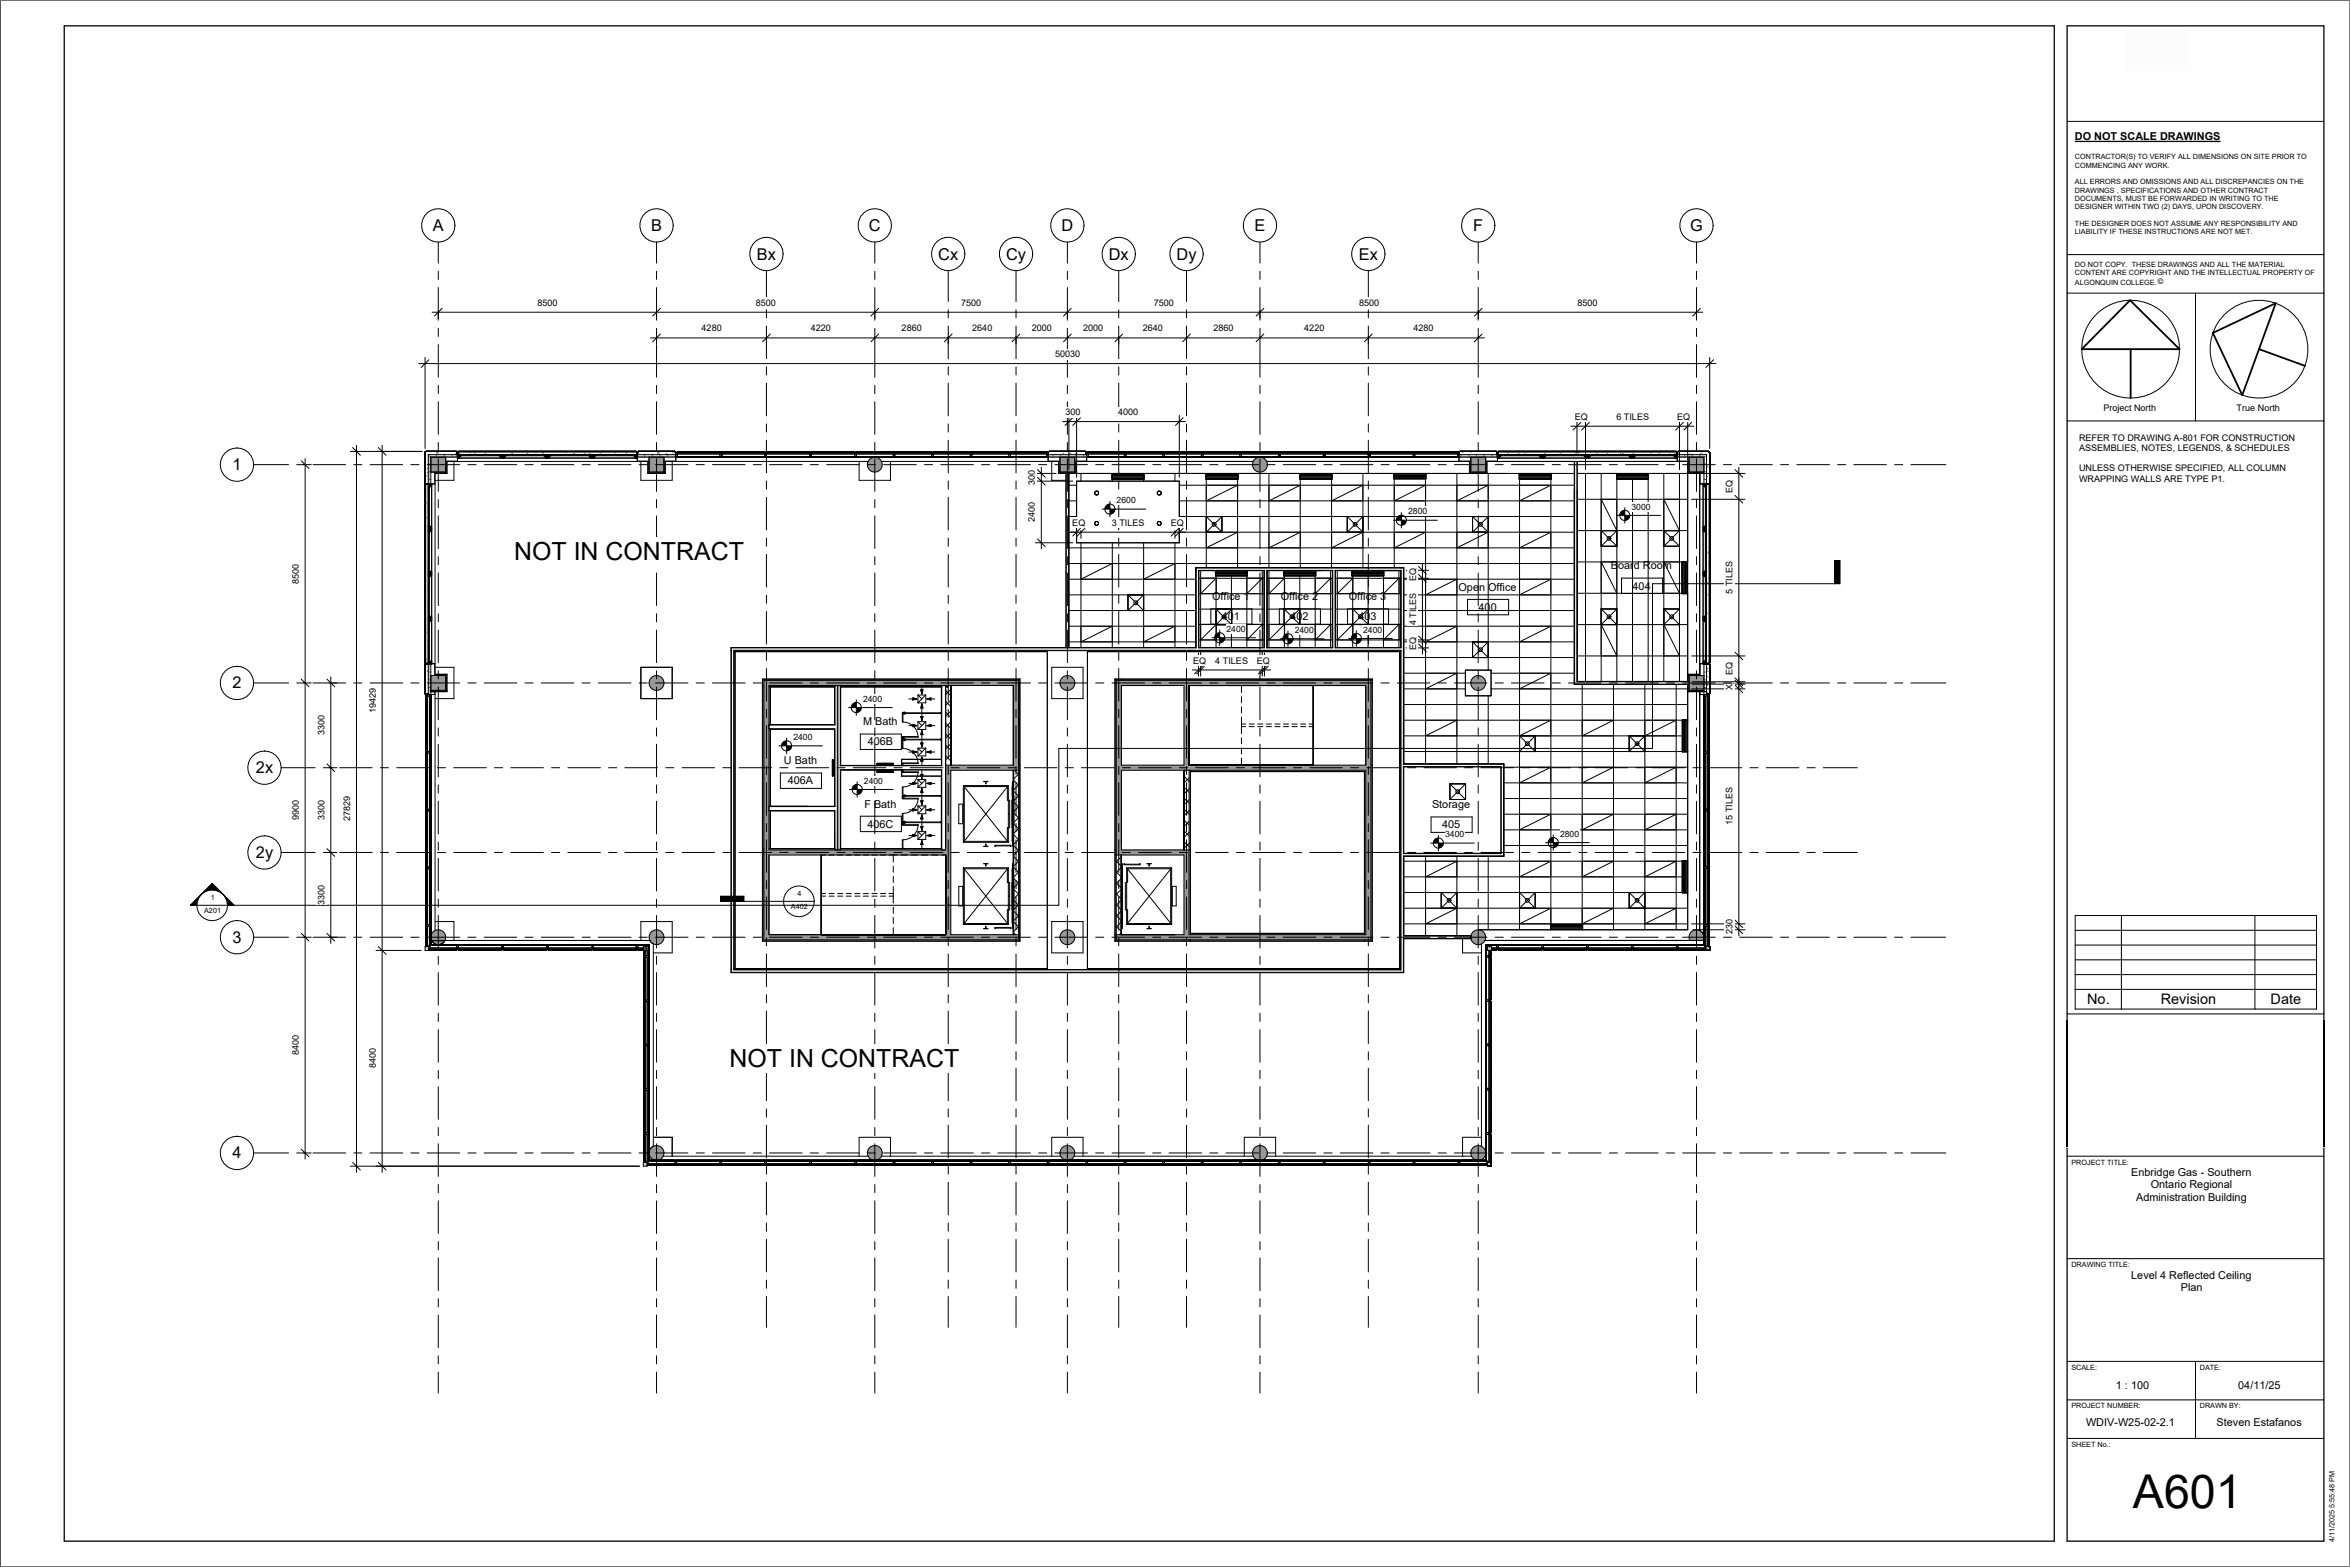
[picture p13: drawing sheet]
<svg xmlns="http://www.w3.org/2000/svg" width="914mm" height="610mm" viewBox="0 0 914 610" stroke-linecap="round" stroke-linejoin="round" font-family="sans-serif">
<defs><g id="words">
<text font-size="18.2" x="829.9" y="586.7">A601</text>
<g font-size="9.7">
<text x="200.1" y="217.8">NOT IN CONTRACT</text>
<text x="283.9" y="415.2">NOT IN CONTRACT</text>
</g>
<g font-size="6.3">
<text x="168.4" y="89.9">A</text>
<text x="253.3" y="89.9">B</text>
<text x="338.1" y="89.9">C</text>
<text x="413" y="89.9">D</text>
<text x="488.1" y="89.9">E</text>
<text x="573.2" y="89.9">F</text>
<text x="657.6" y="89.9">G</text>
<text x="294.5" y="101">Bx</text>
<text x="365.1" y="101">Cx</text>
<text x="391.5" y="101">Cy</text>
<text x="431.4" y="101">Dx</text>
<text x="457.8" y="101">Dy</text>
<text x="528.7" y="101">Ex</text>
<text x="90.4" y="182.9">1</text>
<text x="90.4" y="267.8">2</text>
<text x="99.6" y="300.8">2x</text>
<text x="99.6" y="333.8">2y</text>
<text x="90.4" y="366.8">3</text>
<text x="90.4" y="450.7">4</text>
</g>
<g font-size="5.6">
<text x="812.1" y="390.6">No.</text>
<text x="840.8" y="390.6">Revision</text>
<text x="883.5" y="390.6">Date</text>
</g>
<g font-size="4.2">
<text x="807.4" y="54.6">DO NOT SCALE DRAWINGS</text>
<text x="626.8" y="221.5">Board Room</text>
<text x="471.7" y="233.5">Office 1</text>
<text x="498.3" y="233.5">Office 2</text>
<text x="524.8" y="233.5">Office 3</text>
<text x="567.5" y="229.8">Open Office</text>
<text x="635.3" y="229.3">404</text>
<text x="575.3" y="237.6">400</text>
<text x="475.5" y="241.3">401</text>
<text x="502.1" y="241.3">402</text>
<text x="528.6" y="241.3">403</text>
<text x="335.9" y="282.2">M Bath</text>
<text x="337.6" y="290">406B</text>
<text x="305" y="297.3">U Bath</text>
<text x="306.5" y="305.2">406A</text>
<text x="336.3" y="314.2">F Bath</text>
<text x="557.2" y="314.5">Storage</text>
<text x="337.5" y="322">406C</text>
<text x="561.1" y="322.3">405</text>
<text x="829.3" y="457.6">Enbridge Gas - Southern</text>
<text x="831.2" y="467.1">Administration Building</text>
<text x="836.9" y="462.3">Ontario Regional</text>
<text x="829.3" y="497.4">Level 4 Reflected Ceiling</text>
<text x="848.6" y="502.2">Plan</text>
<text x="823.3" y="540.5">1 : 100</text>
<text x="870.9" y="540.5">04/11/25</text>
<text x="811.7" y="554.9">WDIV-W25-02-2.1</text>
<text x="862.5" y="554.9">Steven Estafanos</text>
</g>
<g font-size="3.5">
<text x="209.2" y="119">8500</text>
<text x="294.1" y="119">8500</text>
<text x="374" y="119">7500</text>
<text x="448.9" y="119">7500</text>
<text x="528.9" y="119">8500</text>
<text x="613.8" y="119">8500</text>
<text x="273" y="129">4280</text>
<text x="315.5" y="129">4220</text>
<text x="350.8" y="129">2860</text>
<text x="378.3" y="129">2640</text>
<text x="401.5" y="129">2000</text>
<text x="421.5" y="129">2000</text>
<text x="444.7" y="129">2640</text>
<text x="472.1" y="129">2860</text>
<text x="507.5" y="129">4220</text>
<text x="550" y="129">4280</text>
<text x="410.5" y="138.9">50030</text>
<text x="414.5" y="161.5">300</text>
<text x="435.1" y="161.5">4000</text>
<text x="818.4" y="160">Project North</text>
<text x="870.3" y="160">True North</text>
<text x="612.8" y="163.3">EQ</text>
<text x="628.9" y="163.3">6 TILES</text>
<text x="652.6" y="163.3">EQ</text>
<text x="809" y="171.5">REFER TO DRAWING A-801 FOR CONSTRUCTION</text>
<text x="809" y="175.4">ASSEMBLIES, NOTES, LEGENDS, &amp; SCHEDULES</text>
<text x="809" y="183.4">UNLESS OTHERWISE SPECIFIED, ALL COLUMN</text>
<text x="402.7" y="188.6" transform="rotate(-90 402.7 188.6)">300</text>
<text x="674.1" y="191.7" transform="rotate(-90 674.1 191.7)">EQ</text>
<text x="809" y="187.3">WRAPPING WALLS ARE TYPE P1.</text>
<text x="402.7" y="203" transform="rotate(-90 402.7 203)">2400</text>
<text x="417.3" y="204.5">EQ</text>
<text x="432.6" y="204.5">3 TILES</text>
<text x="455.5" y="204.5">EQ</text>
<text x="116.2" y="227.1" transform="rotate(-90 116.2 227.1)">8500</text>
<text x="551" y="225.9" transform="rotate(-90 551 225.9)">EQ</text>
<text x="674.1" y="231" transform="rotate(-90 674.1 231)">5 TILES</text>
<text x="551" y="243.2" transform="rotate(-90 551 243.2)">4 TILES</text>
<text x="551" y="253" transform="rotate(-90 551 253)">EQ</text>
<text x="464.2" y="258.1">EQ</text>
<text x="472.9" y="258.1">4 TILES</text>
<text x="489.1" y="258.1">EQ</text>
<text x="674.1" y="262.7" transform="rotate(-90 674.1 262.7)">EQ</text>
<text x="674.1" y="268.2" transform="rotate(-90 674.1 268.2)">X</text>
<text x="146.2" y="277.5" transform="rotate(-90 146.2 277.5)">19429</text>
<text x="126.2" y="286" transform="rotate(-90 126.2 286)">3300</text>
<text x="116.2" y="319" transform="rotate(-90 116.2 319)">9900</text>
<text x="126.2" y="319" transform="rotate(-90 126.2 319)">3300</text>
<text x="136.2" y="319.4" transform="rotate(-90 136.2 319.4)">27829</text>
<text x="674.1" y="320.9" transform="rotate(-90 674.1 320.9)">15 TILES</text>
<text x="126.2" y="352" transform="rotate(-90 126.2 352)">3300</text>
<text x="674.1" y="363.4" transform="rotate(-90 674.1 363.4)">230</text>
<text x="116.2" y="410.4" transform="rotate(-90 116.2 410.4)">8400</text>
<text x="146.2" y="415.6" transform="rotate(-90 146.2 415.6)">8400</text>
</g>
<g font-size="3.3">
<text x="434.5" y="195.8">2600</text>
<text x="547.9" y="200.1">2800</text>
<text x="634.8" y="198.2">3000</text>
<text x="477.2" y="245.8">2400</text>
<text x="503.8" y="246.2">2400</text>
<text x="530.4" y="246.1">2400</text>
<text x="335.8" y="273">2400</text>
<text x="308.7" y="287.9">2400</text>
<text x="336.2" y="304.9">2400</text>
<text x="562.3" y="325.7">3400</text>
<text x="607" y="325.5">2800</text>
</g>
<g font-size="2.8">
<text x="807.4" y="62">CONTRACTOR(S) TO VERIFY ALL DIMENSIONS ON SITE PRIOR TO</text>
<text x="807.4" y="65.3">COMMENCING ANY WORK.</text>
<text x="807.4" y="71.8">ALL ERRORS AND OMISSIONS AND ALL DISCREPANCIES ON THE</text>
<text x="807.4" y="75">DRAWINGS , SPECIFICATIONS AND OTHER CONTRACT</text>
<text x="807.4" y="78.2">DOCUMENTS, MUST BE FORWARDED IN WRITING TO THE</text>
<text x="807.4" y="81.5">DESIGNER WITHIN TWO (2) DAYS, UPON DISCOVERY.</text>
<text x="807.4" y="88">THE DESIGNER DOES NOT ASSUME ANY RESPONSIBILITY AND</text>
<text x="807.4" y="91.2">LIABILITY IF THESE INSTRUCTIONS ARE NOT MET.</text>
<text x="807.4" y="103.8">DO NOT COPY. THESE DRAWINGS AND ALL THE MATERIAL</text>
<text x="807.4" y="107.2">CONTENT ARE COPYRIGHT AND THE INTELLECTUAL PROPERTY OF</text>
<text x="807.4" y="110.7">ALGONQUIN COLLEGE.©</text>
<text x="82" y="350.3">1</text>
<text x="307.7" y="353.7">A402</text>
<text x="310.3" y="348.8">4</text>
<text x="79.4" y="355.3">A201</text>
<text x="806" y="453.1">PROJECT TITLE:</text>
<text x="806" y="492.9">DRAWING TITLE:</text>
<text x="806" y="532.9">SCALE:</text>
<text x="855.9" y="532.9">DATE:</text>
<text x="806" y="547.9">PROJECT NUMBER:</text>
<text x="855.9" y="547.9">DRAWN BY:</text>
<text x="806" y="562.9">SHEET No.:</text>
<text x="908.4" y="599.9" transform="rotate(-90 908.4 599.9)">4/11/2025 5:55:48 PM</text>
</g>
</g></defs>
<g fill="#969696">
<path d="M658.1 362.6a2.9 2.9 0 0 1 3.7-.4 2.9 2.9 0 0 1 .9 3.7h-5.2l-.2-1.9z"/>
<path d="M167.6 177.9h5.8v5.8h-5.8z"/>
<path d="M167.6 262.8h5.8v5.8h-5.8z"/>
<path d="M252.6 177.9h5.8v5.8h-5.8z"/>
<path d="M412.4 177.9h5.8v5.8h-5.8z"/>
<path d="M572.3 177.9h5.8v5.8h-5.8z"/>
<path d="M657.2 177.9h5.8v5.8h-5.8z"/>
<path d="M657.2 262.8h5.8v5.8h-5.8z"/>
<circle cx="575.2" cy="364.6" r="2.9"/>
<circle cx="575.2" cy="448.5" r="2.9"/>
<circle cx="490.3" cy="448.5" r="2.9"/>
<circle cx="415.3" cy="448.5" r="2.9"/>
<circle cx="340.4" cy="448.5" r="2.9"/>
<circle cx="255.5" cy="448.5" r="2.9"/>
<circle cx="255.5" cy="364.6" r="2.9"/>
<circle cx="170.5" cy="364.6" r="2.9"/>
<circle cx="255.5" cy="265.7" r="2.9"/>
<circle cx="415.3" cy="265.7" r="2.9"/>
<circle cx="415.3" cy="364.6" r="2.9"/>
<circle cx="575.2" cy="265.7" r="2.9"/>
<circle cx="490.3" cy="180.8" r="2.9"/>
<circle cx="340.4" cy="180.8" r="2.9"/>
</g>
<g fill="#fff">
<path d="M165.6 188.4v69.7l-.2-.3v-69.2z"/>
<path d="M165.6 188.4h1v69.7h-1z"/>
<path d="M178.1 175.9l.3-.3h69.2l.3 .3z"/>
<path d="M178.1 175.9h69.8v1h-69.8z"/>
<path d="M665 188.4l.3 .2v69.2l-.3 .3z"/>
<path d="M664 188.4h1v69.7h-1z"/>
<path d="M582.8 175.9l.2-.3h69.3l.2 .3z"/>
<path d="M582.8 175.9h69.7v1h-69.7z"/>
<path d="M407.9 175.9l.3-.3h14.3l.2 .3v1h-14.8z"/>
<path d="M407.8 176.9h15v1h-15z"/>
<path d="M663.6 188.6h.2v16.9h-.2z"/>
<path d="M663.6 206.1h.2v16.8h-.2z"/>
<path d="M663.6 223.5h.2v16.9h-.2z"/>
<path d="M663.6 241h.2v16.8h-.2z"/>
<path d="M166.8 241h.3v16.8h-.3z"/>
<path d="M166.8 223.5h.3v16.9h-.3z"/>
<path d="M166.8 206.1h.3v16.8h-.3z"/>
<path d="M166.8 188.6h.3v16.9h-.3z"/>
<path d="M178.4 177.1h16.8v.2h-16.8z"/>
<path d="M195.9 177.1h16.8v.2h-16.8z"/>
<path d="M213.3 177.1h16.8v.2h-16.8z"/>
<path d="M230.8 177.1h16.8v.2h-16.8z"/>
<path d="M583.1 177.1h16.8v.2h-16.8z"/>
<path d="M600.5 177.1h16.8v.2h-16.8z"/>
<path d="M618 177.1h16.8v.2h-16.8z"/>
<path d="M635.4 177.1h16.8v.2h-16.8z"/>
<path d="M652.8 368.8h11v.4h-11z"/>
<path d="M567.9 452.7h10.9v.4h-10.9z"/>
<path d="M248.2 368.8h3.3v.4h-3.3z"/>
<path d="M165.6 258.3l-.2 .2v11.3l.2 .3h1v-11.8zM165.6 175.8l-.2 12.1 .2 .3 1-.1v-11.2z"/>
<path d="M166.6 258.2v12h1v-12zM166.6 176.9v11.4h1v-10.4z"/>
<path d="M248.1 175.9v1h14.8v-1l-.3-.3h-14.3zM165.6 175.8l1 1.1h11.3v-1l-.2-.3z"/>
<path d="M248 176.9v1h15v-1zM166.6 176.9l1 1h10.4v-1z"/>
<path d="M664 258.3v11.8h1l.3-.3v-11.3l-.3-.2zM665.1 175.8l-1.1 1.1v11.3h1l.3-.3z"/>
<path d="M663 269.1v1.1h1v-1.1zM663 258.2v10.8h1v-10.8zM663 177.9v10.4h1v-11.4z"/>
<path d="M653 175.6l-.3 .3v1h11.3l1.1-1.1zM567.8 175.9v1h14.8v-1l-.3-.3h-14.3z"/>
<path d="M652.6 176.9v1h10.4l1-1zM567.7 176.9v1h15v-1z"/>
</g>
<path d="M578.8 368.2h1.5v1.5h-1.5z" fill="#dcdcdc"/>
<path d="M579.4 369.7h.4v2.1h-.4z" fill="#fff"/>
<path d="M578.8 452.2h1.5v1.5h-1.5z" fill="#dcdcdc"/>
<path d="M664.3 270.7h.4v21.8h-.4z" fill="#fff"/>
<path d="M663.8 368.2h1.5v1.5h-1.5z" fill="#dcdcdc"/>
<path d="M165.9 360.3h.5v7.9h-.5z" fill="#fff"/>
<g fill="#dcdcdc">
<path d="M165.4 368.2h1.5v1.5h-1.5z"/>
<path d="M250.3 452.2h1.5v1.5h-1.5z"/>
</g>
<path d="M250.9 441.2h.4v11h-.4z" fill="#fff"/>
<path d="M250.3 368.2h1.5v1.5h-1.5z" fill="#dcdcdc"/>
<g fill="#fff">
<path d="M423.3 176.2h14.3v.4h-14.3z"/>
<path d="M263.5 176.2h16.8v.4h-16.8z"/>
<path d="M247.9 176.2v.7z"/>
<path d="M408 452.7h14.6v.4h-14.6z"/>
<path d="M468 452.7h14.6v.4h-14.6z"/>
<path d="M483 452.7h14.6v.4h-14.6z"/>
<path d="M550.4 452.7h17.1v.4h-17.1z"/>
<path d="M393 452.7h14.6v.4h-14.6z"/>
<path d="M333.1 452.7h14.6v.4h-14.6z"/>
<path d="M315.6 452.7h17.1v.4h-17.1z"/>
<path d="M251.8 452.7h11v.4h-11z"/>
<path d="M497.9 176.2h17.1v.4h-17.1z"/>
<path d="M483 176.2h14.6v.4h-14.6z"/>
<path d="M348.1 176.2h14.6v.4h-14.6z"/>
<path d="M333.1 176.2h14.6v.4h-14.6z"/>
</g>
<g fill="#969696">
<path d="M297.2 264.7h71.7v2h-71.7z"/>
<path d="M394.3 264.7h2v33h-2z"/>
<path d="M299.2 330.6h68.8v2h-68.8z"/>
<path d="M368 297.7h28.3v2h-28.3z"/>
<path d="M297.2 266.7h2v63.9h-2z"/>
<path d="M434.4 264.7h2v65.9h-2z"/>
<path d="M460.7 332.6h2v33h-2z"/>
<path d="M434.4 330.6h28.3v2h-28.3z"/>
</g>
<g fill="#fff">
<path d="M394.4 299.7h1.9v63.9h-1.9z"/>
<path d="M434.4 332.6h1.9v31h-1.9z"/>
<path d="M368 267.2h.9v-.5h1v31h-1.9z"/>
</g>
<g fill="#969696">
<path d="M436.4 297.7h26.3v2h-26.3z"/>
<path d="M460.7 266.7h2v31h-2z"/>
</g>
<g fill="#fff">
<path d="M460.8 299.7h1.9v30.9h-1.9z"/>
<path d="M438 452.7h14.6v.4h-14.6z"/>
<path d="M515.4 452.7h17.1v.4h-17.1z"/>
<path d="M363.1 452.7h14.6v.4h-14.6z"/>
<path d="M280.6 452.7h17.1v.4h-17.1z"/>
<path d="M378 452.7h14.7v.4h-14.7z"/>
<path d="M348.1 452.7h14.6v.4h-14.6z"/>
<path d="M423 452.7h14.6v.4h-14.6z"/>
<path d="M453 452.7h14.6v.4h-14.6z"/>
<path d="M497.9 452.7h17.1v.4h-17.1z"/>
<path d="M532.9 452.7h17.1v.4h-17.1z"/>
<path d="M298.1 452.7h17.1v.4h-17.1z"/>
<path d="M263.2 452.7h17.1v.4h-17.1z"/>
<path d="M532.9 176.2h17.1v.4h-17.1z"/>
<path d="M515.4 176.2h17.1v.4h-17.1z"/>
<path d="M550.4 176.2h16.8v.4h-16.8z"/>
<path d="M453 176.2h14.6v.4h-14.6z"/>
<path d="M468 176.2h14.6v.4h-14.6z"/>
<path d="M438 176.2h14.6v.4h-14.6z"/>
<path d="M378 176.2h14.7v.4h-14.7z"/>
<path d="M393 176.2h14.3v.4h-14.3z"/>
<path d="M363.1 176.2h14.6v.4h-14.6z"/>
<path d="M298.1 176.2h17.1v.4h-17.1z"/>
<path d="M315.6 176.2h17.1v.4h-17.1z"/>
<path d="M280.6 176.2h17.1v.4h-17.1z"/>
<path d="M579.4 441.1h.4v11.1h-.4z"/>
<path d="M579.4 372.2h.4v16.8h-.4z"/>
<path d="M579.4 406.7h.4v16.8h-.4z"/>
<path d="M579.4 389.4h.4v16.9h-.4z"/>
<path d="M579.4 423.9h.4v16.8h-.4z"/>
<path d="M664.3 360.2h.4v8h-.4z"/>
<path d="M664.3 315.3h.4v22.1h-.4z"/>
<path d="M664.3 292.8h.4v22.1h-.4z"/>
<path d="M664.3 337.7h.4v22.1h-.4z"/>
<path d="M635.3 368.8h17.1v.4h-17.1z"/>
<path d="M580.3 368.8h2.2v.4h-2.2z"/>
<path d="M600.4 368.8h17.1v.4h-17.1z"/>
<path d="M617.8 368.8h17.1v.4h-17.1z"/>
<path d="M582.9 368.8h17.1v.4h-17.1z"/>
<path d="M166.9 368.8h10.9v.4h-10.9z"/>
<path d="M230.7 368.8h17.1v.4h-17.1z"/>
<path d="M195.7 368.8h17.1v.4h-17.1z"/>
<path d="M213.2 368.8h17.1v.4h-17.1z"/>
<path d="M178.2 368.8h17.1v.4h-17.1z"/>
<path d="M165.9 337.8h.5v22.1h-.5z"/>
<path d="M250.9 369.7h.4v2.2h-.4z"/>
<path d="M250.9 424h.4v16.8h-.4z"/>
<path d="M250.9 389.5h.4v16.9h-.4z"/>
<path d="M250.9 406.8h.4v16.8h-.4z"/>
<path d="M250.9 372.3h.4v16.8h-.4z"/>
<path d="M165.9 292.9h.5v22.1h-.5z"/>
<path d="M165.9 315.3h.5v22.1h-.5z"/>
<path d="M165.9 270.7h.5v21.8h-.5z"/>
</g>
<g fill="#969696">
<path d="M297.2 330.6h2v33h-2z"/>
<path d="M368.9 264.7h25.4v2h-25.4z"/>
<path d="M436.4 264.7h97v2h-97z"/>
<path d="M297.2 363.6h99.1v2h-99.1z"/>
<path d="M434.4 363.6h26.3v2h-26.3z"/>
<path d="M462.7 363.6h68.7v2h-68.7z"/>
<path d="M462.7 297.7h70.7v2h-70.7z"/>
<path d="M368 299.7h2v63.9h-2z"/>
<path d="M531.4 299.7h2v65.9h-2z"/>
<path d="M531.4 266.7h2v31h-2z"/>
</g>
<g fill="#fff">
<path d="M415.9 184.2v67.7h49.4v-31.1h80.9v76.4h39v35.9h-39v30.9h26.2l.4-1 .8-.8 1.9-.5h27.9v-2.1h12.4v2.1h40.9v-14.4h-2.1v-12.4h2.1v-42.4h-2.1v-12.4h2.1v-13.8h-44.1v-82.1h-9v2.2h-12.5v-2.2h-36.3v2.1h-12.4v-2.1h-24.1v2.2h-12.5v-2.2h-24.1v2.2h-12.4v-2.2h-24.2v2.2h-12.4v-2.2zM633.9 347.2h6.1v6.1h-6.1zM591.3 347.2h6.1v6.1h-6.1zM560.8 347.2h6.1v6.1h-6.1zM633.9 286.3h6.1v6.1h-6.1zM591.3 286.3h6.1v6.1h-6.1zM570.2 260.7h10v10h-10zM573 249.7h6.1v6.1h-6.1zM438.9 231.4h6.1v6.1h-6.1zM418.9 187.2h40v24h-40zM573 200.9h6.1v6.1h-6.1zM524.2 200.9h6.1v6.1h-6.1zM469.4 200.9h6.1v6.1h-6.1z"/>
<path d="M613.7 184.2v80.9h43v-34.2h-2.2v-12.4h2.2v-34.3h-15.3v2.2h-12.4v-2.2zM623 236.9h6.1v6.1h-6.1zM647.4 236.9h6.1v6.1h-6.1zM623 206.4h6.1v6.1h-6.1zM647.4 206.4h6.1v6.1h-6.1z"/>
<path d="M466.5 222v29.9h25.4v-29.9h-6.5v2h-12.5v-2zM473.2 237h6.1v6.1h-6.1z"/>
<path d="M493 222v29.9h25.5v-29.9h-6.5v2h-12.5v-2zM499.7 236.9h6.1v6.1h-6.1z"/>
<path d="M519.6 222v29.9h25.4v-29.9h-6.6v2h-12.4v-2zM526.3 236.9h6.1v6.1h-6.1z"/>
</g>
<g fill="#000">
<path d="M355.2 271.5l1.5 .4-1.5 .4zM358.3 268.4h.8l-.4 1.5zM358.7 273.9l.4 1.5h-.8zM360.7 271.9l1.5-.4v.8zM355.2 281.9l1.5 .4-1.5 .4zM355.2 292.1l1.5 .5-1.5 .4zM358.3 278.8h.8l-.4 1.5zM358.3 289.1h.8l-.4 1.5zM358.7 284.3l.4 1.5h-.8zM358.7 294.5l.4 1.6h-.8zM360.7 282.3l1.5-.4v.8zM360.7 292.6l1.5-.5v.9z"/>
<path d="M355.2 304.4l1.5 .4-1.5 .4zM355.2 314.6l1.5 .4-1.5 .5zM358.3 301.3h.8l-.4 1.5zM358.3 311.5h.8l-.4 1.6zM358.7 306.7l.4 1.6h-.8zM358.7 317l.4 1.6h-.8zM360.7 304.8l1.5-.4v.8zM360.7 315l1.5-.4v.9zM355.2 324.6l1.5 .4-1.5 .4zM358.3 321.5h.8l-.4 1.6zM358.7 327l.4 1.5h-.8zM360.7 325l1.5-.4v.8z"/>
</g>
<g fill="none" stroke="#676767" stroke-width=".39">
<path d="M170.3 175.6l.2 .6h-.6zM170.6 175.8l-.3 .2M177.6 176.2l.1 .7-.6-.1zM177.9 176.3h-.3M256.3 175.6l.1 .6h-.6zM257.1 175.6h.1M259.5 176.5h-.3M262.1 176.2h-.4M262.3 175.7l.2 .2M410.6 176.7l.2 .2M413.9 176.4l-.3 .2M415.9 176.9l-.2-.2 .7-.2-.1 .4"/>
<path d="M418.4 176.5l.2 .2M419.1 175.6l-.2 .2M421 175.6h.1M421.1 175.6h.1M569.2 175.9h-.3M572.2 175.7l.3 .3M575.8 175.6h.5M653 176.4l.3 .2M657.3 176.8l-.1 .1M657.5 176.6l.3 .2M658.4 176.7l.3 .1M661.3 176.9l.3-.3v.3"/>
<path d="M662.4 176.2l-.3 .2M663.5 175.6l.2 .2M664 177l.1 .1M166.1 182.1l.3 .2M166.2 185.1l-.3 .1M166.3 183.8l.3 .2M664.5 185.3h-.3M664.7 181.6h-.4M665.3 181.9v.1M165.4 260v.2M664.6 259.9l-.3 .2M165.4 265.3v.6"/>
<path d="M165.4 262.3l.3 .1M166.2 260.9l.2 .3M664.2 270l-.1 .1M664.4 266.6l-.3 .3M664.4 261l.3 .2M664.5 263.3l-.3 .2M664.6 269.3h-.4"/>
</g>
<g fill="none" stroke="#6b6b6b" stroke-width=".39">
<path d="M166.6 177.5h11.4M166.9 176.9v11.4M169.9 176.9v1M172.9 176.9v1M175.9 176.9v1M248 177.5h15M250.8 176.9v1M253.8 176.9v1M256.8 176.9v1M259.8 176.9v1M262.8 176.9v1M407.8 177.5h15"/>
<path d="M409.7 176.9v1M412.7 176.9v1M415.7 176.9v1M418.7 176.9v1M421.7 176.9v1M567.7 177.5h15M568.5 176.9v1M571.5 176.9v1M574.5 176.9v1M577.5 176.9v1M580.5 176.9v1M652.6 177.5h11.4"/>
<path d="M655.5 176.9v1M658.5 176.9v1M661.5 176.9v1M166.6 180.5h1M166.6 183.5h1M166.6 186.5h1M663 180.5h1M663 183.5h1M663 186.5h1M166.6 258.5h1M166.9 258.2v12M663 258.5h1"/>
<path d="M166.6 261.5h1M166.6 264.5h1M166.6 267.5h1M663 261.5h1M663 264.5h1M663 267.5h1"/>
</g>
<g fill="none" stroke="#7e7e7e" stroke-width=".39">
<path d="M178.5 175.9l-.1 .1M178.6 176.4h.3M182.7 175.7h.3M183.1 176l-.2 .3M184.7 176.4h.3M188.8 176.4h.3M192.1 175.9l.1 .1M194.8 175.7h.4M197 175.6l-.1 .2M198.9 176.4h.3M199.3 176.2l.2 .3M200.9 175.7h.4"/>
<path d="M201.8 175.7l.1 .2M205 175.7h.3M205 176.4h.3M206.4 175.6l.1 .1M208.5 175.9l.1 .1M208.5 176.6l-.1 .3M211.1 176.4h.3M211.3 175.9l-.1 .2M213.4 175.6l-.2 .2M215.2 175.7h.3M217.9 175.8v.1M218.1 175.6l.2 .2"/>
<path d="M220.2 175.9l.2 .3M221.2 175.7h.4M223 176.6l.1 .3M223.3 176.4h.3M224.9 176.7l-.1 .2M227.3 175.7h.4M227.5 176.3l.2 .3M229.4 176.4h.3M230 175.8l.1 .1M233.4 176.4h.4M234.3 175.8v.1M239.4 176.5l.1 .3"/>
<path d="M239.4 175.9v.1M239.5 175.7h.3M243.6 176.4h.3M245.6 175.7h.3M584.7 175.7h.3M586.7 176.4h.3M588.7 175.9l-.1 .1M590.7 176.4h.4M593.2 176.2l.1 .3M596.8 175.7h.4M600.3 175.6v.1M600.9 176.4h.3"/>
<path d="M602.9 175.7h.4M607 175.7h.3M607 176.4h.3M613.1 176.4h.3M614.1 175.9l.1 .3M614.2 176.4l-.1 .3M616.9 175.9h-.1M617.1 175.7h.4M618.8 175.9h.1M619 175.6l-.1 .1M621.4 176.3l.1 .3M623.2 175.7h.4"/>
<path d="M623.6 175.6l-.1 .3M623.8 175.8l.1 .1M625.3 176.4h.3M628.4 175.6l.1 .2M629.3 175.7h.4M630.5 175.9l.1 .2M630.6 176.4l-.2 .3M631.4 176.4h.3M635.1 176.7v.2M635.4 176.4h.3M640 175.7l-.1 .2M640.2 175.7l.1 .2"/>
<path d="M641.5 175.7h.3M642.3 176l.1 .3M645.1 176.7v.2M645.6 176.4h.3M647.6 175.7h.3M649.6 176.5l.2 .3M651.5 176.8v.1M651.7 175.7h.3M651.7 176.4h.3M652 175.9h.1M165.9 195.5l.2 .3M166.4 190.6h.2"/>
<path d="M166.4 198.7h.2M664 190.6h.2M664 189.3l.2 .2M665.2 193.1h.1M165.4 203.6l.2 .3M165.5 209.6l-.1 .3M165.6 208.1h.1M165.6 219.4l.1 .1M166.1 201.3l-.1 .3M166.4 206.9h.2M166.4 212.9h.2M166.5 204.6l.1 .3"/>
<path d="M664 206.9h.2M664 212.9h.2M664 202.8h.2M664.2 207.6l-.2 .3M664.6 214.7l.2 .3M664.7 214.9l-.2 .3M664.9 219.2l.1 .2M665 216.9l.1 .1M166.4 221.1h.2M166.4 229.2h.2M166.4 235.3h.2M664 229.2h.2"/>
<path d="M664 235.3h.2M664 225.1h.2M664 233.9l.1 .2M664.2 238.4l.2 .2M664.4 226.5l.2 .3M664.6 231.2l-.2 .3M665.1 224.7l-.1 .3M665.3 236.6l-.1 .2M165.6 252.7v.1M165.9 256.4l.2 .3M166.1 244.6l.2 .3M166.2 245.9l-.2 .3"/>
<path d="M166.4 257.7l-.2 .3M166.4 249.1l.2 .3M166.4 243.4h.2M166.4 251.5h.2M166.4 257.6h.2M166.6 253.2l-.1 .3M664 251.5h.2M664 257.6h.2M664 247.5h.2M665.2 252.9l-.1 .3M665.3 254h.1"/>
</g>
<g fill="none" stroke="#b4b4b4" stroke-width=".39">
<path d="M178.6 177.1l-.2 .2M180.2 177.1l-.2 .2M181.8 177.1l-.2 .2M187.6 177.1l-.2 .2M189.2 177.1l-.2 .2M190.8 177.1l-.3 .2M196.6 177.1l-.3 .2M198.2 177.1l-.3 .2M199.8 177.1l-.3 .2M205.6 177.1l-.3 .2M207.1 177.1l-.2 .2M208.7 177.1l-.2 .2"/>
<path d="M214.5 177.1l-.2 .2M216.1 177.1l-.2 .2M217.7 177.1l-.2 .2M223.5 177.1l-.2 .2M225.1 177.1l-.3 .2M226.7 177.1l-.3 .2M232.5 177.1l-.3 .2M234.1 177.1l-.3 .2M235.7 177.1l-.3 .2M241.5 177.1l-.3 .2M243 177.1l-.2 .2M244.6 177.1l-.2 .2"/>
<path d="M263.5 176.2h.1M269.3 176.2l-.5 .4M270.9 176.2l-.5 .4M272.5 176.2l-.5 .4M278.3 176.2l-.5 .4M279.8 176.2l-.4 .4M281.4 176.2l-.4 .4M287.2 176.2l-.4 .4M288.8 176.2l-.4 .4M290.4 176.2l-.4 .4M296.2 176.2l-.4 .4M297.7 176.2l-.4 .4"/>
<path d="M299.4 176.2l-.5 .4M305.2 176.2l-.5 .4M306.8 176.2l-.5 .4M308.3 176.2l-.4 .4M314.1 176.2l-.4 .4M315.7 176.2l-.1 .1M317.3 176.2l-.4 .4M323.1 176.2l-.4 .4M324.7 176.2l-.4 .4M326.3 176.2l-.5 .4M332.1 176.2l-.5 .4M333.7 176.2l-.5 .4"/>
<path d="M335.3 176.2l-.5 .4M341.1 176.2l-.5 .4M342.6 176.2l-.4 .4M344.2 176.2l-.4 .4M350 176.2l-.4 .4M351.6 176.2l-.4 .4M353.2 176.2l-.4 .4M359 176.2l-.4 .4M360.6 176.2l-.5 .4M362.2 176.2l-.5 .4M368 176.2l-.5 .4M369.6 176.2l-.5 .4"/>
<path d="M371.1 176.2l-.4 .4M376.9 176.2l-.4 .4M378.5 176.2l-.4 .4M380.1 176.2l-.4 .4M385.9 176.2l-.4 .4M387.5 176.2l-.4 .4M389.1 176.2l-.5 .4M394.9 176.2l-.4 .4M396.5 176.2l-.5 .4M398.1 176.2l-.5 .4M403.9 176.2l-.5 .4M405.5 176.2l-.5 .4"/>
<path d="M407 176.2l-.4 .4M423.4 176.2h-.1M425 176.2l-.5 .4M430.8 176.2l-.5 .4M432.4 176.2l-.5 .4M434 176.2l-.5 .4M439.8 176.2l-.5 .4M441.3 176.2l-.4 .4M442.9 176.2l-.4 .4M448.7 176.2l-.4 .4M450.3 176.2l-.4 .4M451.9 176.2l-.4 .4"/>
<path d="M457.7 176.2l-.4 .4M459.3 176.2l-.5 .4M460.9 176.2l-.5 .4M466.7 176.2l-.5 .4M468.3 176.2l-.3 .2M469.8 176.2l-.4 .4M475.6 176.2l-.4 .4M477.2 176.2l-.4 .4M478.8 176.2l-.4 .4M484.6 176.2l-.4 .4M486.2 176.2l-.4 .4M487.8 176.2l-.5 .4"/>
<path d="M493.6 176.2l-.5 .4M495.2 176.2l-.5 .4M496.8 176.2l-.5 .4M502.6 176.2l-.5 .4M504.2 176.2l-.5 .4M505.7 176.2l-.4 .4M511.5 176.2l-.4 .4M513.1 176.2l-.4 .4M514.7 176.2l-.4 .4M520.5 176.2l-.4 .4M522.1 176.2l-.4 .4M523.7 176.2l-.5 .4"/>
<path d="M529.5 176.2l-.5 .4M531.1 176.2l-.5 .4M532.5 176.3l-.3 .3M538.5 176.2l-.5 .4M540 176.2l-.4 .4M541.6 176.2l-.4 .4M547.4 176.2l-.4 .4M549 176.2l-.4 .4M550.6 176.2l-.2 .2M556.4 176.2l-.4 .4M558 176.2l-.5 .4M559.6 176.2l-.5 .4"/>
<path d="M565.4 176.2l-.5 .4M567 176.2l-.5 .4M584 177.1l-.3 .2M585.6 177.1l-.3 .2M591.4 177.1l-.3 .2M593 177.1l-.3 .2M594.6 177.1l-.3 .2M601.9 177.1l-.2 .2M603.5 177.1l-.2 .2M609.3 177.1l-.2 .2M610.9 177.1l-.2 .2M612.5 177.1l-.3 .2"/>
<path d="M618.3 177.1l-.3 .2M619.9 177.1l-.3 .2M621.5 177.1l-.3 .2M627.3 177.1l-.3 .2M628.9 177.1l-.3 .2M630.4 177.1l-.2 .2M636.2 177.1l-.2 .2M637.8 177.1l-.2 .2M639.4 177.1l-.2 .2M645.2 177.1l-.2 .2M646.8 177.1l-.2 .2M648.4 177.1l-.3 .2"/>
<path d="M167.1 188.6l-.3 .3M167.1 190.2l-.3 .3M167.1 199.2l-.3 .2M167.1 191.8l-.3 .2M167.1 197.6l-.3 .2M663.7 188.6l-.1 .2M663.8 195.9l-.2 .3M663.8 197.5l-.2 .3M663.8 194.4l-.2 .2M167.1 208.2l-.3 .2M167.1 217.1l-.3 .3M167.1 209.7l-.3 .3"/>
<path d="M167.1 218.7l-.3 .3M167.1 206.6l-.3 .2M167.1 215.5l-.3 .3M167.1 200.8l-.3 .2M663.8 204.9l-.2 .3M663.8 203.3l-.2 .3M663.8 213.9l-.2 .2M663.8 206.5l-.2 .2M663.8 215.5l-.2 .2M663.8 212.3l-.2 .2M167.1 226.1l-.3 .2M167.1 235.1l-.3 .2"/>
<path d="M167.1 227.7l-.3 .2M167.1 236.7l-.3 .2M167.1 224.5l-.3 .3M167.1 233.5l-.3 .2M663.8 222.9h.1M663.8 221.3l-.2 .2M663.8 231.8l-.2 .3M663.8 224.4l-.2 .3M663.8 233.4l-.2 .3M663.8 230.2l-.2 .3M663.8 239.2l-.2 .3M167.1 244l-.3 .3"/>
<path d="M167.1 253l-.3 .3M167.1 245.6l-.3 .3M167.1 254.6l-.3 .3M167.1 242.5l-.3 .2M167.1 251.4l-.3 .3M663.6 241h.1M663.8 249.8l-.2 .2M663.8 242.4l-.2 .2M663.8 251.4l-.2 .2M663.8 248.2l-.2 .2M663.8 257.2l-.2 .2M166.4 273.3l-.5 .4"/>
<path d="M166.4 279.1l-.5 .4M166.4 271.7l-.5 .4M664.7 275.8l-.4 .4M664.7 277.4l-.4 .4M664.7 274.2l-.4 .4M166.4 282.2l-.5 .5M166.4 288l-.5 .5M166.4 298.6l-.5 .4M166.4 291.2l-.5 .5M166.4 297l-.5 .5M166.4 280.6l-.5 .5M166.4 289.6l-.5 .5"/>
<path d="M664.7 284.8l-.4 .4M664.7 286.3l-.4 .5M664.7 283.2l-.4 .4M664.7 292.1l-.3 .4M664.7 295.3l-.4 .5M664.7 293.7l-.4 .5M166 315.3l-.1 .1M166.4 316.5l-.5 .5M166.4 318.1l-.5 .5M166.4 307.6l-.5 .4M166.4 300.2l-.5 .4M166.4 309.2l-.5 .4"/>
<path d="M166.4 306l-.5 .4M166.4 315h.1M664.7 311.7l-.4 .4M664.7 304.3l-.4 .4M664.7 313.3l-.4 .4M664.7 310.1l-.4 .4M664.7 301.1l-.4 .5M664.7 302.7l-.4 .4M664.7 319.1l-.4 .4M166.4 323.9l-.5 .5M166.4 327.1l-.5 .4M166.4 336.1l-.5 .4"/>
<path d="M166.4 332.9l-.5 .4M166.4 325.5l-.5 .5M166.4 334.5l-.5 .4M664.7 320.6l-.4 .5M664.7 329.6l-.4 .5M664.7 331.2l-.4 .4M664.7 337l-.3 .4M664.7 328l-.4 .5M664.7 322.2l-.4 .5M664.7 338.6l-.4 .4M166.4 359.8l-.1 .1M166.4 343.5l-.5 .4"/>
<path d="M166.4 352.4l-.5 .5M166.4 345l-.5 .5M166.4 354l-.5 .5M166.4 341.9l-.5 .4M166.4 350.8l-.5 .5M664.7 356.5l-.4 .5M664.7 340.2l-.4 .4M664.7 349.1l-.4 .5M664.7 346l-.4 .4M664.7 354.9l-.4 .5M664.7 347.6l-.4 .4M664.7 358.1l-.4 .5"/>
<path d="M166.4 361.4l-.5 .4M166.4 363l-.5 .4M168 368.8l-.5 .4M169.6 368.8l-.5 .4M175.4 368.8l-.5 .4M176.9 368.8l-.4 .4M178.5 368.8l-.3 .3M184.3 368.8l-.4 .4M185.9 368.8l-.4 .4M187.5 368.8l-.4 .4M193.3 368.8l-.4 .4M194.9 368.8l-.5 .4"/>
<path d="M196.5 368.8l-.5 .4M202.3 368.8l-.5 .4M203.9 368.8l-.5 .4M205.4 368.8l-.4 .4M211.2 368.8l-.4 .4M212.8 368.8l-.4 .4M214.4 368.8l-.4 .4M220.2 368.8l-.4 .4M221.8 368.8l-.4 .4M223.4 368.8l-.5 .4M229.2 368.8l-.5 .4M230.8 368.8l-.1 .1"/>
<path d="M232.4 368.8l-.5 .4M238.2 368.8l-.5 .4M239.7 368.8l-.4 .4M241.3 368.8l-.4 .4M247.1 368.8l-.4 .4M248.7 368.8l-.4 .4M250.3 368.8l-.4 .4M251.3 375.2l-.4 .4M251.3 376.8l-.4 .4M251.3 373.6l-.4 .4M579.7 369.7l-.3 .4M579.8 371.3l-.4 .4"/>
<path d="M579.8 377.1l-.4 .4M579.8 378.7l-.4 .4M580.7 368.8l-.4 .4M582.3 368.8l-.5 .4M588.1 368.8l-.5 .4M589.7 368.8l-.5 .4M591.3 368.8l-.5 .4M597.1 368.8l-.5 .4M598.6 368.8l-.4 .4M600 369l-.2 .2M606 368.8l-.4 .4M607.6 368.8l-.4 .4"/>
<path d="M609.2 368.8l-.4 .4M615 368.8l-.4 .4M616.6 368.8l-.4 .4M618.2 368.8l-.4 .3M624 368.8l-.5 .4M625.6 368.8l-.5 .4M627.2 368.8l-.5 .4M633 368.8l-.5 .4M634.5 368.8l-.4 .4M636.1 368.8l-.4 .4M641.9 368.8l-.4 .4M643.5 368.8l-.4 .4"/>
<path d="M645.1 368.8l-.4 .4M650.9 368.8l-.4 .4M652.4 368.8l-.4 .4M654.1 368.8l-.5 .4M659.9 368.8l-.5 .4M661.5 368.8l-.5 .4M663 368.8l-.4 .4M664.7 365.5l-.4 .4M664.7 367.1l-.4 .4M664.7 363.9l-.4 .5M251.3 384.1l-.4 .5M251.3 391.5l-.4 .5"/>
<path d="M251.3 394.7l-.4 .4M251.3 393.1l-.4 .5M251.3 385.7l-.4 .5M251.3 382.6l-.4 .4M579.6 389.4l-.2 .3M579.8 396.6l-.4 .4M579.8 398.2l-.4 .4M579.8 395l-.4 .5M579.8 380.2l-.4 .5M579.8 386l-.4 .5M579.8 387.6l-.4 .5M251.3 403.7l-.4 .4"/>
<path d="M251.3 400.5l-.4 .4M251.3 402.1l-.4 .4M251.3 411.1l-.4 .4M251.3 412.6l-.4 .5M251.3 409.5l-.4 .4M251.3 418.4l-.4 .5M579.8 405.6l-.4 .4M579.8 404l-.4 .4M579.8 414.5l-.4 .5M579.8 407.2l-.4 .4M579.8 416.1l-.4 .5M579.8 413l-.4 .4"/>
<path d="M251.3 439.6l-.4 .4M251.3 436.4l-.4 .4M251.3 420l-.4 .5M251.3 429l-.4 .5M251.3 438l-.4 .4M251.3 430.6l-.4 .4M251.3 427.4l-.4 .5M251.3 421.6l-.4 .5M579.4 423.9v.1M579.8 425.1l-.4 .4M579.8 434.1l-.4 .4M579.8 430.9l-.4 .4"/>
<path d="M579.8 439.9l-.4 .4M579.8 421.9l-.4 .5M579.8 432.5l-.4 .4M251.3 447l-.4 .4M251.3 448.5l-.4 .5M251.3 445.4l-.4 .4M252.9 452.7l-.4 .4M254.5 452.7l-.4 .4M256.1 452.7l-.4 .4M261.9 452.7l-.4 .4M263.5 452.7l-.3 .3M265.1 452.7l-.5 .4"/>
<path d="M270.9 452.7l-.5 .4M272.5 452.7l-.5 .4M274 452.7l-.4 .4M279.9 452.7l-.5 .4M281.4 452.7l-.4 .4M283 452.7l-.4 .4M288.8 452.7l-.4 .4M290.4 452.7l-.4 .4M292 452.7l-.4 .4M297.7 452.8l-.3 .3M299.4 452.7l-.5 .4M301 452.7l-.5 .4"/>
<path d="M306.8 452.7l-.5 .4M308.4 452.7l-.5 .4M309.9 452.7l-.4 .4M315.7 452.7l-.1 .1M317.3 452.7l-.4 .4M318.9 452.7l-.4 .4M324.7 452.7l-.4 .4M326.3 452.7l-.4 .4M327.9 452.7l-.5 .4M333.7 452.7l-.5 .4M335.3 452.7l-.5 .4M336.9 452.7l-.5 .4"/>
<path d="M342.7 452.7l-.5 .4M344.2 452.7l-.4 .4M345.8 452.7l-.4 .4M351.6 452.7l-.4 .4M353.2 452.7l-.4 .4M354.8 452.7l-.4 .4M360.6 452.7l-.4 .4M362.2 452.7l-.5 .4M363.8 452.7l-.5 .4M369.6 452.7l-.5 .4M371.2 452.7l-.5 .4M372.7 452.7l-.4 .4"/>
<path d="M378.5 452.7l-.4 .4M380.1 452.7l-.4 .4M381.7 452.7l-.4 .4M387.5 452.7l-.4 .4M389.1 452.7l-.4 .4M390.7 452.7l-.5 .4M396.5 452.7l-.5 .4M398.1 452.7l-.5 .4M399.7 452.7l-.5 .4M405.5 452.7l-.5 .4M407.1 452.7l-.5 .4M408.6 452.7l-.4 .4"/>
<path d="M414.4 452.7l-.4 .4M416 452.7l-.4 .4M417.6 452.7l-.4 .4M423.4 452.7l-.4 .4M425 452.7l-.4 .4M426.6 452.7l-.5 .4M432.4 452.7l-.5 .4M434 452.7l-.5 .4M435.6 452.7l-.5 .4M441.4 452.7l-.5 .4M442.9 452.7l-.4 .4M444.5 452.7l-.4 .4"/>
<path d="M450.3 452.7l-.4 .4M451.9 452.7l-.4 .4M453.5 452.7l-.4 .4M459.3 452.7l-.4 .4M460.9 452.7l-.5 .4M462.5 452.7l-.5 .4M468.3 452.7l-.3 .3M469.9 452.7l-.5 .4M471.4 452.7l-.4 .4M477.2 452.7l-.4 .4M478.8 452.7l-.4 .4M480.4 452.7l-.4 .4"/>
<path d="M486.2 452.7l-.4 .4M487.8 452.7l-.4 .4M489.4 452.7l-.5 .4M495.2 452.7l-.5 .4M496.8 452.7l-.5 .4M498.4 452.7l-.5 .4M504.2 452.7l-.5 .4M505.7 452.7l-.4 .4M507.3 452.7l-.4 .4M513.1 452.7l-.4 .4M514.7 452.7l-.4 .4M516.3 452.7l-.4 .4"/>
<path d="M522.1 452.7l-.4 .4M523.7 452.7l-.4 .4M525.3 452.7l-.5 .4M531.1 452.7l-.5 .4M532.5 452.8l-.3 .3M534.3 452.7l-.5 .4M540.1 452.7l-.5 .4M541.6 452.7l-.4 .4M543.2 452.7l-.4 .4M549 452.7l-.4 .4M550.6 452.7l-.2 .2M552.2 452.7l-.4 .4"/>
<path d="M558 452.7l-.4 .4M559.6 452.7l-.5 .4M561.2 452.7l-.5 .4M567 452.7l-.5 .4M568.6 452.7l-.5 .4M570.1 452.7l-.4 .4M575.9 452.7l-.4 .4M577.5 452.7l-.4 .4M578.8 453l-.1 .1M579.8 450.4l-.4 .5M579.8 443l-.4 .5M579.8 441.5l-.4 .4"/>
<path d="M579.8 452l-.2 .2M579.8 448.8l-.4 .5"/>
</g>
<g fill="none" stroke="#000" stroke-width=".39">
<path d="M173.4 177.9v5.8h-5.8M176.6 179.5v7.4h-7.3M177.7 175.6l.2 .3v2.4M177.7 175.6h-12l-.3 .4v11.9l.2 .3 2.4-.1M177.9 176.9h70.2M178 177.1h.1M178.1 177.2h.1M178 176.9l.4 .3h-.4zM178 177.3h.1M178 177.2l.9 .1M178 177.9h-10.4v10.4M178 179.4h-4.2v4.7h-4.6v4.2"/>
<path d="M178 176.9v2.6M178 178.2h70M178 177.2h.9M178 178h.1M178 177.4h.1M178 178.1h.1M178 177.4l.2 .2M178 177.2h.1M178 177.2v.1M178.1 177.5h.1M178.1 177.3h.1M178.1 177.2v.3"/>
<path d="M178.1 177.4h-.1M178.1 177.4h.1M178.1 177.5l.1 .4M178.1 175.9l.3-.3h69.2l.3 .3M178.1 175.9h69.8M178.1 175.9v1M178.1 177.4l.1 .1M178.1 177.9v.1M178.1 178h.1M178.1 177v.1M178.1 177.1h.1M178.2 178h-.1"/>
<path d="M178.2 178h-.2M178.2 177l-.1 .1M178.2 177.6h.1M178.2 177.9h-.1M178.2 177.1h.1M178.2 177.6v.1M178.2 177.1h-.1M178.2 178h.1M178.2 177.5v.2M178.2 178l-.2 .1M178.2 177.9h.1M178.2 177v.1"/>
<path d="M178.2 177.5v.1M178.2 177.7l-.2 .4M178.2 177.7h.1M178.2 177.7h.2M178.3 177.3h.1M178.3 177.2h.1M178.3 177.5h.1M178.3 177.5v.1M178.3 177.6h.7M178.4 177.5h.1M178.4 177.5h-.2M178.4 177.6v.1"/>
<path d="M178.4 177.7h.1M178.4 177.2h.1M178.4 177.6l-.2 .1M178.4 177.3h16.8M178.4 176.9v1.3M178.4 177.1h16.8M178.4 177.8h.5M178.4 177.5h-.1M178.4 177.5v.1M178.9 177.4h-.6l.6 .1M178.9 176.9v1.4l-.9-.1v-1.3h.9M194.7 177.4l.6 .1"/>
<path d="M194.7 176.9v1.4M194.7 177.2h1.7M194.7 177.8h.5M195.2 177.5h.1M195.2 177.5v.1M195.3 177.5h.1M195.2 177.6l.3 .1M195.2 176.9v1.3M195.2 177.2h.1M195.2 177.7h.1M195.3 177.6l-.1 .1M195.3 177.5v.1"/>
<path d="M195.4 177.3h.1M195.3 177.2l-.6 .1M195.3 177.2h-.1M195.3 177.2h.1M195.4 177.7h-.1M195.4 177.5h.2M195.5 176.9l.4 .3h-.7zM195.5 177.7v.5l.1-.5M195.5 177.7h-.1M195.5 177.5v.1M195.5 177.6h.1M195.5 177.6v.1"/>
<path d="M195.5 177v.1M195.5 177.9l.1-.4v.7l-.1-.2M195.5 177.9h.1M195.5 177.5v.2M195.5 177.1h.1M195.5 178h.1M195.5 177.9v.1M195.5 177.4v.1M195.5 177.3h.1M195.5 177.4h.1M195.5 177.4l.1 .2M195.5 177.5h.1"/>
<path d="M195.5 177.2v.3M195.6 177.5h.1M195.6 177.3h.1M195.6 177.4h.1M195.6 177.2l-.1 .1M195.6 177.4l-.2 .1M195.6 177.4v.1M195.6 177.3v.3M195.6 177.6h.1M195.6 177.6v.1M195.6 177.5v.2M195.6 177.5v.1"/>
<path d="M195.7 177.7h.1M195.7 177.3h.1M195.8 177.2l.6 .1M195.8 177.2h.1M195.8 177.5h.1M195.8 177.5h-.1M195.8 177.6v.1M195.8 177.7h.1M195.9 177.2h-.1M195.9 177.6l-.3 .1M195.9 177.3h16.8M195.9 177.1h16.8"/>
<path d="M195.9 176.9v1.3M195.9 177.8h.5M195.9 177.6h.1M195.9 177.5h-.1M195.9 177.5v.1M196.4 177.4l-.6 .2M196.4 176.9v1.4M212.2 177.8h.5M212.2 177.4l.6 .1M212.2 176.9v1.4M212.2 177.2h1.6M212.7 177.5h.1"/>
<path d="M212.7 177.5v.1M212.7 177.6h.1M212.7 177.6l.2 .1M212.7 176.9v1.3M212.7 177.7h.1M212.7 177.2h.1M212.7 177.6v.1M212.7 177.5h.2M212.8 177.5h.1M212.8 177.3h.1M212.8 177.5h-.1M212.8 177.2l-.6 .1"/>
<path d="M212.8 177.2h.1M212.9 177.7h-.2M212.9 177.7h.1M212.9 177.5h.2M212.9 177.7v.5l.2-.5M212.9 177.5v.1M212.9 177.6h.1M212.9 177.6v.1M212.9 177v.1M212.9 177.9l.1-.4 .1 .7-.2-.2M212.9 177.5v.2M212.9 177l.1 .1"/>
<path d="M213 178h-.1M213 177v.1M213 177.1h.1M213 178h.1M213 177.9v.1M213 177.4l-.1 .1M213 177.3h.1M213 177.4h.1M213 177.3v.1M213 177.5l-.1 .1M213 177.5h.1M213 177.4v.1"/>
<path d="M213 177.2h.3l-.4-.3-.2 .3 .3 .1M213 177.2l.1 .4M213.1 177.5h.1M213 177.2v.1M213 177.2l.1 .1M213.1 177.4l-.2 .2M213.1 177.4h.1M213.1 177.3h.1M213.1 177.6h.1M213.1 177.6v.1M213.1 177.5v.1M213.1 177.5v.2"/>
<path d="M213.1 177.7h.1M213.1 177.7h.2M213.2 177.3h.1M213.2 177.2l.6 .1M213.2 177.2h.1M213.2 177.5h.1M213.2 177.5l.1 .1M213.3 177.5h.1M213.3 177.5h-.2M213.3 177.6v.1M213.3 177.7h.1M213.3 177.2h.1"/>
<path d="M213.3 177.6l-.2 .1M213.3 177.3h16.8M213.3 177.1h16.8M213.3 176.9v1.3M213.3 177.8h.5M213.3 177.5h-.1M213.3 177.5v.1M213.8 177.4l-.6 .2M213.8 176.9v1.4M229.6 177.4l.6 .1M229.6 176.9v1.4M229.6 177.2h1.7"/>
<path d="M229.6 177.8h.5M230.1 177.5h.1M230.1 177.5v.1M230.2 177.5h.1M230.1 177.6l.3 .1M230.1 176.9v1.3M230.1 177.2h.1M230.1 177.7h.1M230.2 177.6l-.1 .1M230.2 177.5v.1M230.3 177.3h.1M230.2 177.2l-.6 .1"/>
<path d="M230.2 177.2h-.1M230.2 177.2h.1M230.3 177.7h-.1M230.3 177.7h.1M230.4 177.5h.2M230.4 176.9l.4 .3h-.7zM230.4 177.7v.5l.1-.5M230.4 177.6h.1M230.4 177.5v.1M230.4 177.6v.1M230.4 177v.1M230.4 177.9l.1-.4v.7l-.1-.2"/>
<path d="M230.4 177.9h.1M230.4 177.5v.2M230.4 177.1h.1M230.4 178h.1M230.4 177.9v.1M230.4 177.4v.1M230.4 177.3h.1M230.4 177.4h.1M230.4 177.4l.1 .2M230.5 177.3h-.1M230.5 177.3h.1M230.5 177.2l-.1 .3"/>
<path d="M230.5 177.5h.1M230.5 177.4h.1M230.5 177.3l-.1 .1M230.5 177.2l-.1 .1M230.5 177.2v.1M230.5 177.4l-.1 .2M230.5 177.3v.3M230.5 177.6h.1M230.5 177.6v.1M230.5 177.5v.2M230.5 177.5v.1M230.6 177.7h.1"/>
<path d="M230.6 177.3h.1M230.7 177.2l.6 .1M230.7 177.2h.1M230.7 177.5h.1M230.7 177.5h-.1M230.7 177.6l.1 .1M230.8 177.7h-.1M230.8 177.2h.1M230.8 177.6l-.3 .1M230.8 177.3h16.8M230.8 177.1h16.8M230.8 176.9v1.3"/>
<path d="M230.8 177.8h.5M230.8 177.5h-.1M230.8 177.5v.1M231.3 177.4l-.6 .2M231.3 176.9v1.4M247.1 177.4h.6l-.6 .1M247.1 176.9v1.4l.9-.1v-1.3h-.9M247.1 177.2h.9M247.1 177.8h.5M247.6 177.5h.1M247.6 177.5v.1M247.6 177.6h.1"/>
<path d="M247.6 177.6l.2 .1M247.6 176.9v1.3M247.6 177.2h.1M247.6 177.7h.2M247.6 177.6v.1M247.6 177.5h.2M247.7 177.5l-.7 .1M247.7 177.5l-.1 .1M247.7 177.5h.1M247.7 177.3h.1M247.7 177.2h-.1M247.7 177.2h.1"/>
<path d="M247.8 177.7h.1M247.8 177.6h.1M247.8 176.9l.2 .3h-.4zM247.8 177.7l.2 .4M247.8 177.5v.1M247.8 177.6v.1M247.8 177v.1M247.8 178l.2 .1M247.8 178h.1M247.9 178h.1M247.9 175.9v1M247.9 177v.1"/>
<path d="M247.9 177.1h-.1M247.9 177.1h.1M247.9 177.9v.1M247.9 177.4l-.1 .1M247.9 177.3h.1M247.9 177.4h.1M247.9 177.4v.1M247.9 177.5l-.1 .4M247.9 177.5h.1M247.9 177.2h.1M247.9 177.2l-.1 .4M247.9 177.5h-.1"/>
<path d="M248 177.2v.1M248 177.4l-.2 .2M248 178.1h.1M248 177.4h.1M248 177.3h.1M248 177.2l-.9 .1M248 177.9h334.7M248 176.9v2.6M248 179.4h4.2v4.7h6.5v-4.7h4.3M248 177.1h.1M248 178h.1M249.4 179.5v7.4h12.2v-7.4"/>
<path d="M252.6 177.9v5.8h5.8v-5.8M262.9 176.9v-1l-.3-.3h-14.3l-.2 .3v2.4M263 176.9h-96.4v93.3M263 179.5l.1-3.6h144.7v3.6M263 177.6h144.8M263.5 176.2h16.8v.4h-16.8zM263.6 175.9v.3M263.6 176.6v1M280.1 175.9v.3M280.1 176.6v1M280.6 176.2h17.1v.4h-17.1zM280.8 175.9v.3"/>
<path d="M280.8 176.6v1M297.6 175.9v.3M297.6 176.6v1M298.1 176.2h17.1v.4h-17.1zM298.2 175.9v.3M298.2 176.6v1M315.1 175.9v.3M315.1 176.6v1M315.6 176.2h17.1v.4h-17.1zM315.7 175.9v.3M315.7 176.6v1M332.6 175.9v.3"/>
<path d="M332.6 176.6v1M333.1 176.2h14.6v.4h-14.6zM333.2 175.9v.3M333.2 176.6v1M334.3 179.5v7.4h12.2v-7.4M337.8 179.5h-78.9v4.7h-6.9v-4.7h-78.1v4.7h-4.6v78.1h4.6v6.8h-4.6v92.9M343 179.5h68.9v4.7h2.8v67.7h-130.3v126.5h261.8v-13.2l26.1-.1M347.6 175.9v.3M347.6 176.6v1M348.1 176.2h14.6v.4h-14.6zM348.2 175.9v.3M348.2 176.6v1"/>
<path d="M362.6 175.9v.3M362.6 176.6v1M363.1 176.2h14.6v.4h-14.6zM363.2 175.9v.3M363.2 176.6v1M377.5 175.9v.3M377.5 176.6v1M378 176.2h14.7v.4h-14.7zM378.2 175.9v.3M378.2 176.6v1M392.5 175.9v.3M392.5 176.6v1"/>
<path d="M393 176.2h14.3v.4h-14.3zM393.2 175.9v.3M393.2 176.6v1M407.2 175.9v.3M407.2 176.6v1M407.7 175.9l.1 .1M407.8 176.9h15M407.8 179.4h4.2v4.7h2.9M407.9 176.9v-1l.3-.3h14.3l.2 .3v1M409.2 179.5v7.4h5.5M412.4 177.9v5.8h5.8v-5.8M422.8 179.4h-4.2v4.7h-2.8"/>
<path d="M422.8 179.5l.1-3.6h144.8v3.6M422.8 177.6h144.9M423.3 176.2h14.3v.4h-14.3zM423.4 175.9v.3M423.4 176.6v1M437.5 175.9v.3M437.5 176.6v1M438 176.2h14.6v.4h-14.6zM438.1 175.9v.3M438.1 176.6v1M452.5 175.9v.3M452.5 176.6v1"/>
<path d="M453 176.2h14.6v.4h-14.6zM453.1 175.9v.3M453.1 176.6v1M467.5 175.9v.3M467.5 176.6v1M468 176.2h14.6v.4h-14.6zM468.1 175.9v.3M468.1 176.6v1M482.4 175.9v.3M482.4 176.6v1M483 176.2h14.6v.4h-14.6zM483.1 175.9v.3"/>
<path d="M483.1 176.6v1M487.7 179.5h-69v4.7M492.9 179.5h78.9v4.7M497.4 175.9v.3M497.4 176.6v1M497.9 176.2h17.1v.4h-17.1zM498.1 175.9v.3M498.1 176.6v1M514.9 175.9v.3M514.9 176.6v1M515.4 176.2h17.1v.4h-17.1zM515.6 175.9v.3"/>
<path d="M515.6 176.6v1M532.4 175.9v.3M532.4 176.6v1M532.9 176.2h17.1v.4h-17.1zM533 175.9v.3M533 176.6v1M549.9 175.9v.3M549.9 176.6v1M550.4 176.2h16.8v.4h-16.8zM550.5 175.9v.3M550.5 176.6v1M567.1 175.9v.3"/>
<path d="M567.1 176.6v1M567.6 175.9l.1 .1M567.7 176.9h96.3v93.3M567.7 179.4h4.2v4.7h6.6v-4.7h4.2M567.8 176.9v-1l.2-.3h14.3l.3 .3v2.4M572.3 177.9v5.8h5.8v-5.8M582.6 176.9h70.1M582.7 177.1h.1M582.7 178h.1M582.7 177.2h.1M582.7 176.9l.4 .3h-.4zM582.7 177.4l.1 .1"/>
<path d="M582.7 177.3h.1M582.7 177.2l.9 .1M582.7 176.9v2.6M582.7 178.2h69.9M582.7 177.2h.9M582.7 178.1h.1M582.7 177.4h.1M582.7 177.2v.1M582.7 177.5h.1M582.7 177.2l.1 .4M582.8 177.3h.1M582.8 177.5v.4"/>
<path d="M582.8 177.4h.1M582.8 177.4v.1M582.8 177.9v.1M582.8 177v.1M582.8 177.1h.1M582.8 175.9l.2-.3h69.3l.2 .3M582.8 175.9h69.7M582.8 175.9v1M582.8 178h.1M582.8 178h-.1M582.8 177.6h.1M582.8 177.6v.1"/>
<path d="M582.8 177.5v.2M582.8 178l-.1 .1M582.8 177.7h.1M582.8 177.5h.1M582.8 177.5v.1M582.8 177.7l-.1 .4M582.9 177.7h.1M582.9 177.3h.1M583 177.2h.1M583 177.5h.1M583 177.6h.6M583 177.5h-.1"/>
<path d="M583 177.6v.1M583 177.7h.1M583.1 177.6l-.3 .1M583.1 177.3h16.8M583.1 177.1h16.8M583.1 177.8h.5M583.1 176.9v1.3M583.1 177.5h-.1M583.1 177.5v.1M583.6 177.4h-.7l.7 .1M583.6 176.9v1.4l-.9-.1v-1.3h.9M599.4 177.8h.5"/>
<path d="M599.4 177.4l.5 .1M599.4 176.9v1.4M599.4 177.2h1.6M599.9 177.5h.1M599.9 177.5v.1M599.9 177.6l.2 .1M599.9 176.9v1.3M599.9 177.2h.1M599.9 177.7h.1M599.9 177.6v.1M599.9 177.5h.2M600 177.5h.1"/>
<path d="M600 177.3h.1M600 177.2l-.6 .1M600 177.2h-.1M600 177.2h.1M600.1 177.7h-.2M600.1 177.7h.1M600.1 177.5h.2M600.1 176.9l.4 .3h-.6zM600.1 177.7v.5l.2-.5M600.1 177.6h.1M600.1 177.5v.1M600.1 177.6v.1"/>
<path d="M600.1 177v.1M600.1 177.9l.1-.4 .1 .7-.2-.2M600.1 177.9h.1M600.1 177.5v.2M600.1 178h.1M600.1 177.1h.1M600.1 177l.1 .1M600.2 177.1h.1M600.2 178h.1M600.2 177.1h-.1M600.2 177.9h.1M600.2 177v.1"/>
<path d="M600.2 177.9v.1M600.2 178h-.1M600.2 177.4l-.1 .1M600.2 177.3h.1M600.2 177.4h.1M600.2 177.4l.1 .2M600.2 177.2v.3M600.2 177.5h.1M600.2 177.2l.1 .1M600.2 177.2v.1M600.3 177.4l-.2 .1M600.3 177.4h.1"/>
<path d="M600.3 177.3h.1M600.3 177.3v.3M600.3 177.6h.1M600.3 177.6v.1M600.3 177.5v.2M600.3 177.5v.1M600.3 177.7h.1M600.3 177.7h.2M600.4 177.3h.1M600.4 177.2l.6 .1M600.4 177.2h.1M600.4 177.5h.1"/>
<path d="M600.5 177.5h-.2M600.5 177.6v.1M600.5 177.5h.1M600.5 177.5h-.1M600.5 177.7h.1M600.5 177.2h.1M600.5 177.6l-.2 .1M600.5 177.3h16.8M600.5 177.1h16.8M600.5 177.8h.5M600.5 176.9v1.3M600.5 177.5v.1"/>
<path d="M601 177.4l-.6 .2M601 176.9v1.4M612.6 179.5v86.8h44.1v95.4h-81.5M612.7 179.5v86.7h44.5M613.6 179.5v85.7h43.6M613.7 179.5v85.6h43v-85.6h-78.1v4.7M616.8 177.4l.6 .1M616.8 176.9v1.4M616.8 177.2h1.7M616.8 177.8h.5M617.3 177.5h.1M617.3 177.5v.1"/>
<path d="M617.4 177.5h.1M617.3 177.6l.3 .1M617.3 176.9v1.3M617.3 177.2h.1M617.3 177.7h.1M617.4 177.6l-.1 .1M617.4 177.5v.1M617.5 177.3h.1M617.4 177.2l-.6 .1M617.4 177.2h-.1M617.4 177.2h.1M617.5 177.7h-.1"/>
<path d="M617.5 177.7h.1M617.5 177.5h.3M617.6 176.9l.4 .3h-.7zM617.6 177.7v.5l.1-.5M617.6 177.5v.1M617.6 177.6h-.1M617.6 177.6h.1M617.6 177.5h.1M617.6 177.6v.1M617.6 177.7h.1M617.6 177v.1M617.6 177.9l.1-.4v.7l-.1-.2"/>
<path d="M617.6 177.5v.2M617.6 177.1h.1M617.6 178h.1M617.6 177.9v.1M617.6 177.4v.1M617.6 177.3h.1M617.6 177.4h.1M617.6 177.4l.1 .2M617.7 177.3h.1M617.7 177.2l-.1 .4M617.7 177.5h.1M617.7 177.4h.1"/>
<path d="M617.7 177.2v.1M617.7 177.2l-.1 .1M617.7 177.4l-.1 .2M617.7 177.3v.3M617.7 177.6h.1M617.7 177.6v.1M617.7 177.5v.1M617.7 177.5v.2M617.7 177.7h.1M617.8 177.5h.1M617.8 177.7h.1M617.8 177.3h.1"/>
<path d="M617.9 177.2l.6 .1M617.9 177.2h.1M617.9 177.5h.1M617.9 177.5h-.1M617.9 177.6l.1 .1M617.9 177.5l.1 .1M618 177.7h-.2M618 177.2h.1M618 177.6l-.3 .1M618 177.3h16.8M618 177.1h16.8M618 177.8h.5"/>
<path d="M618 176.9v1.3M618 177.6h.1M618 177.5h-.1M618 177.5v.1M618.5 177.4l-.6 .2M618.5 176.9v1.4M634.3 177.4l.6 .1M634.3 176.9v1.4M634.3 177.2h1.6M634.3 177.8h.5M634.8 177.6h.1M634.8 177.5h.1"/>
<path d="M634.8 177.6l.2 .1M634.8 176.9v1.3M634.8 177.2h.1M634.8 177.7h.1M634.8 177.6v.1M634.8 177.5h.2M634.9 177.3h.1M634.9 177.5h-.1M634.9 177.2l-.6 .1M634.9 177.2h-.1M634.9 177.2h.1M635 177.7h-.2"/>
<path d="M635 177.7h.1M635 177.5h.2M635 176.9l.4 .3h-.6zM635 177.7v.5l.2-.5M635 177.5v.1M635 177.6h.1M635 177.6v.1M635 177v.1M635 177.9l.1-.4 .1 .7-.2-.2M635 177.1h.1M635 178h.1M635 177l.1 .1"/>
<path d="M635.1 177.1h-.1M635.1 177.9v.1M635.1 177.4l-.1 .1M635.1 177.4h.1M635.1 177.5l.1 .1M635.1 177.3h.1M635.1 177.2v.3M635.1 177.5h.1M635.2 177.2l-.1 .1M635.2 177.4l-.2 .2M635.2 177.4h.1M635.2 177.3h.1"/>
<path d="M635.2 177.6h.1M635.2 177.6v.1M635.2 177.5v.2M635.2 177.5v.1M635.2 177.7h.1M635.2 177.7h.2M635.3 177.3h.1M635.3 177.2l.6 .1M635.3 177.2h.1M635.3 177.5h.1M635.3 177.5l.1 .1M635.4 177.5h.1"/>
<path d="M635.4 177.5h-.2M635.4 177.6v.1M635.4 177.7h.1M635.4 177.2h.1M635.4 177.6l-.2 .1M635.4 177.3h16.8M635.4 177.1h16.8M635.4 177.8h.5M635.4 176.9v1.3M635.4 177.5h-.1M635.4 177.5v.1M635.9 177.4l-.5 .2"/>
<path d="M635.9 176.9v1.4M651.7 177.4h.7l-.7 .1M651.7 176.9v1.4l.9-.1v-1.3h-.9M651.7 177.2h.9M651.7 177.8h.5M652.2 177.5h.1M652.2 177.5v.1M652.3 177.5h.1M652.2 177.6l.3 .1M652.2 176.9v1.3M652.3 177.2h.1M652.3 177.7h.1"/>
<path d="M652.3 177.6v.1M652.3 177.5l-.6 .1M652.4 177.3h.1M652.4 177.7h-.1M652.4 177.7h.1M652.5 177.6h.1M652.5 176.9l.1 .3h-.4zM652.5 177.7l.1 .4M652.5 177.5v.1M652.5 177.6v.1M652.5 177v.1M652.5 178l.1 .1"/>
<path d="M652.5 177.5v.2M652.5 177.1h.1M652.5 178h.1M652.5 175.9v1M652.5 177.9v.1M652.5 177.4v.1M652.5 177.3h.1M652.5 177.4h.1M652.5 177.5v.4M652.5 177.5h.1M652.6 177.4h.1M652.6 177.3h.1"/>
<path d="M652.6 177.5h.1M652.6 177.2h.1M652.6 177.2l-.1 .3M652.6 177.5h-.1M652.6 178.1h.1M652.6 177.2v.1M652.6 177.4l-.1 .2M652.6 177.2l-.9 .1M652.6 177.9h10.4v10.4M652.6 179.4h4.2v4.7h4.7v4.2M652.6 176.9v2.6M652.6 177.1h.1"/>
<path d="M652.6 178h.1M652.7 178.3v-2.4l.3-.3h11.9l.4 .4v11.9l-.3 .3-2.4-.1M657.2 177.9v5.8h5.8M165.6 188.4l-.2 .2v69.2l.2 .3M165.6 188.4v69.7M165.6 188.4h1M166.6 189.1h1.4v-.8h-1.3v.8M166.6 188.3h2.7M166.7 188.6h1.3M166.7 188.1v70.2M166.7 188.3h.3v.3zM166.7 188.3l.3 .1z"/>
<path d="M166.8 188.3h.1M166.8 188.4h.1M166.8 188.6v16.9M166.9 188.3v.8M167 188.3h.1M167 188.5v.1M167 188.5h.1M167 189.1v-.6l.1 .6M167 188.6h.1M167.1 188.3h.1M167.1 188.5h.1M167.1 188.3l-.1 .1"/>
<path d="M167.1 188.3h-.1M167.1 188.6v16.9M167.1 188.3l.2 .1M167.1 188.3l.1 .1M167.2 188.3h.1M167.2 188.3h-.1M167.2 188.4h.1M167.2 188.5v.6zM167.3 188.6h.1M167.3 188.3h.1M167.3 188.4h.1M167.3 188.3v.1"/>
<path d="M167.3 188.3h-.3M167.3 188.3l.4 .1M167.3 188.4v.2M167.3 188.4h.2M167.3 188.6v.6M167.4 188.4h.1M167.4 188.4h-.1M167.5 188.6h-.1M167.5 188.4h.1M167.5 188.4l-.2 .2M167.5 188.4v.2M167.5 188.4h-.2"/>
<path d="M167.5 188.6h.1M167.5 188.6v.5M167.7 188.4h.1M167.8 188.4h-.1M167.8 188.4h.1M167.8 188.3h.1M167.8 188.3v.1M167.9 188.3h.1M167.9 188.3l-.4 .1M167.9 188.3l-.1 .1M168 188.3v69.9M414.9 183.7v68.4h-130.3v126.1h261.5v-13.1h26.2"/>
<path d="M415.8 183.7v68.4h49.6v-31.2h80.7v76.4h38.9v35.7h-38.9v31.1h26.2M415.9 194.9h3M415.9 188.8h3M418.9 187.2h40v24h-40zM420.6 184.2v3M432.7 184.2v2.2h12.4v-2.2M432.8 186.4v.8M432.8 184.3h12.2v2h-12.2zM432.8 186h12.2M432.8 184.6h12.2M432.8 185.5h12.2M432.8 185h12.2"/>
<path d="M445 186.4v.8M457.2 184.2v3M458.9 194.9h153.7M458.9 188.8h153.7M469.3 184.2v2.2h12.4v-2.2M469.4 186.4v34.4M469.4 184.3h12.2v2h-12.2zM469.4 186h12.2M469.4 184.6h12.2M469.4 185.5h12.2M469.4 185h12.2M481.5 188.8l-12.1 6.1"/>
<path d="M481.6 186.4v34.4M493.7 184.2v36.6M505.8 184.2v2.2h12.5v-2.2M505.9 186.4v34.4M505.9 188.8l-12.1 6.1M506 184.3h12.1v2h-12.1zM506 186h12.1M506 184.6h12.1M506 185.5h12.1M506 185h12.1M518.1 186.4v34.4M530.3 188.8l-12.2 6.1"/>
<path d="M530.3 184.2v36.6M542.4 184.2v2.1h12.4v-2.1M542.5 186.3v34.5M542.5 184.2v1.9h12.2v-1.9M542.5 185.9h12.2M542.5 184.4h12.2M542.5 185.4h12.2M542.5 184.9h12.2M554.7 188.8l-12.2 6.1M554.7 186.3v110.9M566.9 184.2v113M579.1 188.8l-12.2 6.1"/>
<path d="M579.1 184.2v76.5M591.1 184.2v2.2h12.5v-2.2M591.3 186.4v175.3M591.3 184.3h12.2v2h-12.2zM591.3 186h12.2M591.3 184.6h12.2M591.3 185.5h12.2M591.3 185h12.2M603.4 188.8l-12.1 6.1M603.5 186.4l-.1 175.3M612.6 184.2h-196.7v67.7h49.4v-31.1h80.9v76.4h39v35.9h-39v30.9h26.2M613.7 194.2h43"/>
<path d="M613.7 184.2h47.7v78.1h-4.7M616.9 184.2v80.9M623 184.2v80.9M623 194.2l6.1 12.2-6.1 6.1h6.1l-6.1-6.1M629 184.2v2.2h12.4v-2.2M629.1 186.4v78.7M629.1 184.3h12.2v2h-12.2zM629.1 186h12.2M629.1 184.6h12.2M629.1 185.5h12.2M629.1 185h12.2M635.2 186.4v78.7"/>
<path d="M641.3 186.4v78.7M647.4 184.2v80.9M647.4 194.2l6.1 12.2-6.1 6.1h6.1l-6.1-6.1M653.5 184.2v80.9M661.4 188.3h2.6M662.7 188.6h1.3M662.7 188.3v69.9M662.7 188.3l.2 .1M662.8 188.3l.3 .1M662.8 188.3h-.1M662.8 188.3h.1M662.8 188.3l.1 .1"/>
<path d="M662.9 188.4h.1M663.1 188.6v.5M663.1 188.6h.1M663.1 188.4h.2M663.1 188.4v.2M663.1 188.4l.2 .2M663.1 188.4h.1M663.1 188.6h.2M663.3 188.4h-.2M663.3 188.4h.1M663.3 188.6h.1M663.3 188.6v.6"/>
<path d="M663.3 188.4h-.1M663.4 188.4v.2M663.4 188.3l-.5 .1M663.4 188.3h.1M663.4 188.6h-.1M663.4 188.6h.1M663.4 188.3h.3M663.4 188.3l-.1 .1M663.4 188.5v.6zM663.6 188.5h.1M663.5 188.4h-.1M663.5 188.3h.1"/>
<path d="M663.5 188.4h.1M663.5 188.3v.1M663.5 188.3l-.2 .1M663.6 188.6v16.9M663.6 188.3h.1M663.6 188.3v.1M663.6 188.5v.6zM663.7 188.3l.3 .1-.3 .2-.1-.2M663.7 188.3l.2 .1zM663.7 188.3v.8M663.8 188.3h.1M663.8 188.4h.1"/>
<path d="M663.8 188.6v16.9M664 188.1v70.2M664 189.1v-.8h-1.3l-.1 .8h1.4M664 188.4h1M665 188.4l.3 .2v69.3l-.3 .2M665 188.4v69.7M166.6 204.9h1.4M166.6 206.6h1.4M166.7 205.5h1.3M166.7 206.1h1.3M166.7 205.7l.3 .2zM166.8 205.8h.1"/>
<path d="M166.8 206.1v16.8M167 204.9l-.1 1.7M167 206.1h.1M167 205.8v-.3l-.3 .4 .3 .2v-.3M167 205.6h.1M167 206h.1M167 205.5v.1M167 205.5h.1M167 206.6v-.7l.1 .7M167 204.9v.7l.1-.7M167 205.7v.1M167 205.7h.1"/>
<path d="M167 205.8h.1M167.1 205.9h.1M167.1 205.6h.1M167.1 205.8h-.1M167.1 205.8h.1M167.1 205.7h.1M167.1 206.1v16.8M167.1 205.7v.1M167.1 205.7l.2 .2M167.2 205.7h.1M167.2 205.7h-.1M167.2 205.8h.1"/>
<path d="M167.2 205.8l.1 .1M167.2 205.9v.7zM167.2 204.9l.1 .7zM167.2 205.7v.1M167.2 205.7l-.2 .1M167.3 205.8h.1M167.3 205.4v.1M167.3 205.5v.2M167.3 205.7h.1M167.3 205.7v.2M167.3 205.5h.1M167.3 206v.1"/>
<path d="M167.3 205.9v.2M167.3 206.1h.1M167.3 206h.1M167.3 205.9h.2M167.3 206v.6M167.3 205.5l.2 .2M167.4 205.9h.1M167.3 205.7h.2M167.3 204.9v.6M167.3 205.7l-.2 .1M167.3 205.9h.1M167.4 205.8h-.1"/>
<path d="M167.4 205.8l.1 .1M167.4 205.7h-.1M167.4 205.5h.1M167.5 205.9h.1M167.5 205.7h-.2M167.5 205.5h.1M167.5 206.1h-.1M167.5 205.7h-.1M167.5 205.9l-.2 .2M167.5 205.7h.1M167.5 205.7h.5l-.5 .2M167.5 205.9v.2"/>
<path d="M167.5 205.9h-.2M167.5 205.5v.2M167.5 206.1h.1M167.5 204.9v.6M167.5 206.1v.5M167.7 205.9l-.4-.2h.6l-.1 .2M167.7 205.8h.1M167.8 205.8h.1M415.9 219.2h196.7M415.9 213.1h196.7M415.9 207h3M415.9 200.9h3"/>
<path d="M420.6 211.2v40.7M432.8 219.2l-12.2 6.1M432.8 211.2v40.7M445 211.2v40.7M457.2 219.2l-12.2 6.1M457.2 211.2v40.7M458.9 207h153.7M458.9 200.9h153.7M469.4 200.9l6.1 6.1v-6.1l-6.1 6.1M481.5 207l-12.1 6.1M505.9 207l-12.1 6.1M530.3 200.9l-6.1 6.1v-6.1l6.1 6.1-12.2 6.1"/>
<path d="M554.7 207l-12.2 6.1M579.1 200.9l-6.1 6.1v-6.1l6.1 6.1-12.2 6.1M603.4 207l-12.1 6.1M613.7 218.6h40.8M613.7 206.4h43M623 218.6l6.1 12.2M647.4 218.6l6.1 12.2M654.6 218.6h2v12.2h-2zM654.9 218.6v12.2M655.4 218.6v12.2M655.8 218.6v12.2M656.3 218.6v12.2"/>
<path d="M656.7 218.5h-2.2v12.4h2.2M662.6 206.6h1.4M662.6 204.9h1.4M662.7 205.5h1.3M662.7 206.1h1.3M662.9 205.7l-.2 .2 .7-.1-.5-.1M662.9 205.7h.1M663.1 204.9v.6M663.1 206.1v.5M663.1 206.1h.1M663.1 205.5v.2M663.1 205.9h.2"/>
<path d="M663.1 205.7h.1M663.1 205.9v.2M663.1 205.7h-.4l.4 .2M663.1 205.9l.2 .2M663.1 205.9h.1M663.1 205.7h.2M663.1 205.5h.1M663.1 206.1h.2M663.2 205.7h.1M663.2 205.9h-.1M663.3 205.8l-.2 .1M663.3 205.5h-.2"/>
<path d="M663.3 205.7h.1M663.3 205.9h.1M663.3 205.8h.1M663.3 205.7v.2M663.3 205.7l.1 .2M663.3 205.7l.2 .1M663.3 205.5h.1M663.3 204.9v.6M663.3 206.1h.1M663.3 205.7h-.2M663.3 205.5l-.2 .2M663.3 206v.6"/>
<path d="M663.3 205.9h-.1M663.3 206h.1M663.4 205.9v.2M663.4 206l-.1 .1M663.4 205.5h.1M663.4 205.7h.1M663.4 205.5v.2M663.4 205.8h.1M663.4 205.8v.1M663.4 206.1h.1M663.4 205.9v.7zM663.4 205.4v.1"/>
<path d="M663.4 205.4l-.1 .1M663.4 204.9v.7zM663.6 205.6h.1M663.6 205.9h.1M663.5 205.7h.1M663.5 205.8h.1M663.5 205.8l-.2 .1M663.6 206.1v16.8M663.6 205.8h.1M663.6 205.9v.7zM663.6 205.7h.1M663.6 205.7l.1-.2 .3 .4-.3 .2v-.3h-.3"/>
<path d="M663.6 205.8l-.3 .1M663.6 204.9v.7zM663.7 205.5h.1M663.6 206v.1M663.6 206h.1M663.7 206.1h.1M663.7 205.7l.2 .2zM663.7 204.9v1.7M663.8 205.7h.1M663.8 206.1v16.8M166.6 239.9h1.4M166.6 222.4h1.4"/>
<path d="M166.6 224.1h1.4M166.7 222.9h1.3M166.7 223.5h1.3M166.7 223.1l.3-.2v.6zM166.7 223.1l.3 .2zM166.8 223.3h.1M166.8 223.5v16.9M166.9 223.3h-.1M167 222.4l-.1 1.7M167 239.9l-.1 1.6M167 223.4v.1M167 223h.1"/>
<path d="M167 223.4h.1M167 223.2h.3M167 222.9v.1M167 222.9h.1M167 239.9v.6l.1-.6M167 224.1v-.7l.1 .7M167 222.4v.7l.1-.7M167 223.5h.1M167 223.2h.1M167.1 223.2v.1M167.1 223.4h.1M167.1 223.1h.1"/>
<path d="M167.1 223.3h-.1M167.1 223.2h.1M167.1 223.5v16.9M167.1 223.2l.2 .1M167.1 223.3h.1M167.2 223.2h.1M167.2 223.2h-.1M167.2 223.3h.1M167.2 239.9l.1 .6zM167.2 223.4v.7zM167.2 222.4l.1 .7zM167.3 222.9h.1"/>
<path d="M167.3 223.2h.1M167.3 223.5h.1M167.3 223.3h.1M167.3 223.1v.2M167.3 222.9v.2M167.3 223.1l-.2 .2M167.3 223.1h.1M167.3 223.5v.1M167.3 223.3v.2M167.3 222.9v.1M167.3 223.3h.2M167.3 223.5v.6"/>
<path d="M167.3 222.9l.2 .2M167.4 223.3h.1M167.4 223.1h.1M167.3 223.6h.1M167.3 223.1h.2M167.3 222.4v.6M167.3 239.9v.5M167.3 223.1l-.3 .1M167.4 223.3h-.1M167.4 222.9h.1M167.5 223.1h-.2M167.5 222.9h.1"/>
<path d="M167.5 223.5h-.1M167.5 223.1l-.1 .1M167.5 223.3h.1M167.5 223.3l-.2 .2M167.5 223.1h.5l-.5 .2M167.5 223.1h.1M167.5 223.3v.2M167.5 223.3h-.2M167.5 223.5h.1M167.5 222.9v.2M167.5 222.4v.5M167.5 223.5v.6"/>
<path d="M167.5 239.9v.5M167.7 223.3l-.4-.1 .6-.1-.1 .2M167.7 223.3h.1M167.8 223.3h.1M167.8 223.3h-.1M415.9 237.5h49.4M415.9 231.4h49.4M415.9 225.3h49.4M445 231.4l-6.1 6.1v-6.1l6.1 6.1M466.3 221.9h25.7v30.2h-25.7zM466.5 237h25.4M466.5 231h25.4"/>
<path d="M466.5 225h25.4M466.5 222h25.4v29.9h-25.4zM467.2 222v29.9M467.2 224.9h6.1M472.9 222v2h12.5v-2M473.1 223.2h12.2M473.1 222v1.9h12.2v-1.9M473.1 223.7h12.2M473.1 222.2h12.2M473.1 222.7h12.2M473.2 224v27.9M473.2 237l6.1 6.1"/>
<path d="M473.3 224.9v6.1M473.3 224.9l-6.1 6.1M479.2 224v13M485.2 224v27.9M485.2 224.9h6.1M491.2 222v29.9M491.3 224.9l-6.1 6.1M491.3 224.9v6.1M492.9 221.9h25.7v30.2h-25.7zM493 237h6.7M493 231h25.5M493 225h25.5"/>
<path d="M493 222h25.5v29.9h-25.5zM493.8 222v29.9M493.8 224.9h6.1M499.5 222v2h12.5v-2M499.7 223.2h12.1M499.7 222v1.9h12.1v-1.9M499.7 236.9h6.1l-6.1 6.1zM499.7 236.9l6.1 6.1M499.7 223.7h12.1M499.7 222.2h12.1M499.7 222.7h12.1M499.8 224v12.9"/>
<path d="M499.9 224.9v6.1M499.9 224.9l-6.1 6.1M505.8 237h12.7M505.8 224v27.9M511.7 224v27.9M511.7 224.9h6.1M517.7 222v29.9M517.8 224.9v6.1M517.8 224.9l-6.1 6.1M519.5 221.9h25.7v30.2h-25.7zM519.6 237h6.7M519.6 231h25.4"/>
<path d="M519.6 225h25.4M519.6 222h25.4v29.9h-25.4zM520.3 222v29.9M520.3 224.9h6.1M526 222v2h12.4v-2M526.1 222v1.9h12.2v-1.9M526.1 223.2h12.2M526.1 223.7h12.2M526.1 222.2h12.2M526.1 222.7h12.2M526.3 236.9h6.1v6.1zM526.3 224v27.9"/>
<path d="M526.4 224.9v6.1M526.4 224.9l-6.1 6.1M532.3 224v12.9M532.4 237h12.6M532.4 236.9l-12.1 12.1M538.3 224v27.9M538.3 224.9h6.1M544.3 222v29.9M544.4 224.9v6.1M544.4 224.9l-6.1 6.1M546.2 237.5h66.4M546.2 231.4h66.4"/>
<path d="M546.2 225.3h66.4M554.7 231.4l12.2-6.1v6.1M603.4 225.3l-12.1 6.1M613.7 230.8h40.8M662.6 224.1h1.4M662.6 222.4h1.4M662.6 239.9h1.4M662.7 222.9h1.3M662.7 223.5h1.3M662.9 223.1l-.2 .2h.7l-.5-.2M662.9 223.2h.1M663.1 222.4v.5"/>
<path d="M663.1 223.5v.6M663.1 239.9v.5M663.1 223.5h.1M663.1 222.9v.2M663.1 223.3h.2M663.1 223.1h.1M663.1 223.3v.2M663.1 223.1h-.4l.4 .2M663.1 223.3l.2 .2M663.1 223.3h.1M663.1 223.1l.2 .1M663.1 222.9h.1"/>
<path d="M663.1 223.5h.2M663.2 223.1h.1M663.3 223.3h-.2M663.3 222.9h-.2M663.3 223.1h.1M663.3 223.3h.1M663.3 223.1v.2M663.3 223.1l.2 .2M663.3 222.9h.1M663.3 223.5h.1M663.3 222.4v.6M663.3 239.9v.5"/>
<path d="M663.3 223.5v.1M663.3 223.1h-.2M663.3 223.6h.1M663.3 222.9l-.2 .2M663.3 223.2h.1M663.3 223.5v.6M663.3 223.3h-.1M663.3 222.9l.1 .1M663.4 223.3v.2M663.4 223.5h-.1M663.4 223.5h.1M663.4 223.3h-.1"/>
<path d="M663.4 223.5v.1M663.4 223.1l.1 .1M663.4 222.9h.1M663.4 222.9v.2M663.4 223.1l-.1 .2M663.4 223.3h.1M663.4 223.4v.7zM663.4 223.2h.1M663.4 222.4v.7zM663.6 223.1h.1M663.6 223.4h.1M663.4 239.9v.6z"/>
<path d="M663.5 223.2h.1M663.5 223.3h.1M663.5 223.2l-.2 .1M663.5 223.2v.1M663.6 223.5v16.9M663.6 223.2h.1M663.6 223.3h.1M663.6 223.4v.7zM663.6 223.2v.1M663.6 223.2l.1-.3 .3 .4-.3 .2v-.3h-.3M663.6 222.4v.7zM663.6 223h.1"/>
<path d="M663.6 239.9v.6zM663.7 223.1l.2 .2zM663.7 222.4v1.7M663.7 239.9v1.6M663.8 223.2h.1M663.8 223.5v16.9M165.6 258.1h1M166.6 257.3h1.4v.9h-1.3v-.9M166.6 241.5h1.4M166.6 258.3h1.4M166.6 258.3h-1l-.2 .2v11.3l.2 .3h1M166.6 258.2h2.7"/>
<path d="M166.7 240.4h1.3M166.7 241h1.3M166.7 257.8h1.3M166.7 258.1l.3 .1zM166.7 240.6l.3 .2zM166.8 258.1h.1M166.8 240.7h.1M166.8 258.2h.1M166.8 241v16.8M166.9 257.3v.9M167 258.1h.1M167 240.9v.1"/>
<path d="M167 240.7v-.3l-.3 .4 .3 .2v-.3M167 257.9h.1M167 240.5h.1M167 240.9h.1M167 240.7h.3M167 257.8v.1M167 240.4v.1M167 257.8h.1M167 240.4h.1M167 257.3v.7l.1-.7M167 241.5v-.6l.1 .6M167 241h.1"/>
<path d="M167 258.1v.1M167 240.6v.1M167 258.2h.1M167 258.1v-.3l-.3 .2 .3 .1M167 240.6h.1M167 240.7h.1M167.1 240.7h.1M167.1 258h.1M167.1 240.9h.1M167.1 240.5h.1M167.1 258.2h-.1M167.1 240.7h-.1"/>
<path d="M167.1 258.1h.1M167.1 241v16.8M167.1 240.6v.1M167.1 258.1v.1M167.1 240.6l.2 .2M167.1 258.2h.1M167.2 258.2h.1M167.2 240.6h.1M167.2 258.1l.1 .1M167.2 258.1v.1M167.2 258.1h-.1M167.2 240.6h-.1"/>
<path d="M167.2 240.7h.1M167.2 240.7l.1 .1M167.2 258.1h.1M167.2 257.3l.1 .7zM167.2 240.9v.6zM167.2 240.6v.1M167.2 258.1l-.1 .1M167.3 240.4h.1M167.3 240.7h.1M167.3 240.4v.2M167.3 240.8h.1M167.3 240.6h.1"/>
<path d="M167.3 240.6v.2M167.3 258v.1M167.3 257.8v.2M167.3 240.6l-.2 .1M167.3 258l-.1 .1M167.3 241h.1M167.3 240.9v.1M167.3 258.1v.1M167.3 240.8v.2M167.3 257.8h.1M167.3 257.8v.1M167.3 240.8h.2"/>
<path d="M167.3 240.9h.1M167.3 240.9v.6M167.3 258.1h.1M167.3 257.8l.2 .3M167.3 240.4l.2 .2M167.4 258h.1M167.4 240.8h.1M167.4 240.6h.1M167.3 258.1h.2M167.3 240.6h.2M167.3 257.9h.1M167.3 257.3v.6"/>
<path d="M167.3 258h.1M167.3 258.1h-.1M167.4 240.7l-.1 .1M167.4 240.7l.1 .1M167.4 257.8h-.1M167.4 257.8h.1M167.4 240.4h.1M167.5 258l-.2 .1M167.5 240.6h-.1M167.5 257.8h.1M167.5 240.4h.1M167.5 241h-.1"/>
<path d="M167.5 258.1h-.1M167.5 258h.1M167.5 240.8h.1M167.5 240.8l-.2 .2M167.5 258.1h.1M167.5 258l.4 .2M167.5 240.6h.5l-.5 .2M167.5 240.6h.1M167.5 240.8v.2M167.5 240.8h-.2M167.5 257.8v.2M167.5 241h.1"/>
<path d="M167.5 240.4v.2M167.5 241v.5M167.5 257.3v.5M167.6 258.2v109.3h85v83.9h325.5v-83.9h84.9v-98.4M167.7 258.1h-.4M167.7 240.8l-.4-.2h.6l-.1 .2M167.7 258.1h.1M167.7 240.7h.1M167.8 240.7h.1M167.8 258.1v.1M167.8 258.1l.1 .1M167.8 258.1h.1"/>
<path d="M167.8 258.2h.1M167.9 258.2h.1M167.9 258.2h-.1M169.2 258.2v4.2h4.6v6.6h-6.2M169.3 259.6h7.3v12.2h-7.3M249.4 259.6h12.2v12.2h-12.2zM285.5 253h259.6v124.3h-259.6zM285.7 253.1h259.3v124.1h-259.3zM286 253.5h121.5v123.3h-121.5zM409.2 259.6h12.2v12.2h-12.2zM415.9 249.7h49.4M415.9 243.6h49.4"/>
<path d="M423.1 253.5h121.5v123.3h-121.5zM432.8 243.6l-12.2 6.1M457.2 243.6l-12.2 6.1M466.5 243h6.7l-6 6M466.5 249h25.4M467.2 242.9h6M473.2 243.1l6.1-6.1v6.1zM473.3 243.1v5.9M479.2 243.1v8.8M479.3 243h12.6M485.2 242.9h6.1M491.3 242.9v6.1"/>
<path d="M491.3 242.9l-6.1 6.1M493 243h25.5M493 249h25.5M493.8 249l6-6v8.9M493.8 242.9h5.9M499.9 243v6M511.7 242.9h6.1M517.8 242.9l-6.1 6.1M517.8 242.9v6.1M519.6 243h25.4M519.6 249h25.4M520.3 242.9h6"/>
<path d="M526.4 243v6M532.3 243v8.9M538.3 242.9h6.1M544.4 242.9v6.1M544.4 242.9l-6.1 6.1M546.2 255.8h66.4M546.2 249.7h66.4M546.2 243.6h66.4M554.7 249.7l12.2-6.1v6.1M579.1 249.7l-6.1 6.1v-6.1l6.1 6.1M603.4 243.6l-12.1 6.1M613.7 255.2h43"/>
<path d="M613.7 243h43M629.1 243l-6.1-6.1h6.1l-6.1 6.1 6.1 12.2M653.5 243l-6.1-6.1h6.1l-6.1 6.1 6.1 12.2M661.4 258.2h2.6M661.5 258.2v4.2h-4.7v2.8M662.6 241.5h1.4M662.6 258.3h1.4M662.7 240.4h1.3M662.7 241h1.3M662.7 257.8h1.3M662.7 258.2h.1M662.8 258.2h.1"/>
<path d="M662.9 258.1l-.2 .1M662.9 240.6l-.2 .2 .7-.1-.5-.1M662.9 258.1h.1M662.9 240.6h.1M662.9 258.1h.5M663 258.2v10.8M663.1 241v.5M663.1 257.3v.5M663.1 257.8v.2M663.1 241h.1M663.1 240.4v.2M663.1 240.8h.2"/>
<path d="M663.1 258h.1M663.1 240.8v.2M663.1 240.6h.1M663.1 258l-.3 .2M663.1 240.6h-.4l.4 .2M663.1 258v.1M663.1 240.8l.2 .2M663.1 240.8h.1M663.1 258.1h.2M663.1 240.6h.2M663.1 257.8h.1M663.1 240.4h.1"/>
<path d="M663.1 241h.2M663.2 258l.1 .1M663.2 240.6h.1M663.3 240.8h-.2M663.3 240.6h.1M663.3 240.8h-.1M663.3 257.8h.1M663.3 257.8h-.2M663.3 240.4h-.2M663.3 258h.1M663.3 240.8h.1M663.3 240.7v.1"/>
<path d="M663.3 258.1h.1M663.3 240.6v.2M663.3 258l.1 .1M663.3 240.6l.1 .2M663.3 240.6l.2 .1M663.3 241h.1M663.3 240.4h.1M663.3 257.3v.6M663.3 257.9h.1M663.3 258.1h-.2M663.3 240.6h-.2M663.3 257.8l.1 .1"/>
<path d="M663.3 257.8l-.2 .3M663.3 240.4l-.2 .2M663.3 240.9v.6M663.4 240.8v.2M663.4 258.1v.1M663.4 240.9l-.1 .1M663.4 240.4h.1M663.4 258l.1 .1M663.4 240.6h.1M663.4 258.1h.1M663.4 258l.1 .2M663.4 257.8h.1"/>
<path d="M663.4 257.8v.2M663.4 240.4v.2M663.4 240.7h.1M663.4 258v.2M663.4 240.8h.1M663.4 240.7v.1M663.4 241h.1M663.4 240.9v.6zM663.4 240.4h-.1M663.4 240.7l-.1 .1M663.4 257.3v.7zM663.6 258h.1"/>
<path d="M663.6 240.5h.1M663.6 240.9h.1M663.5 258.1h.1M663.5 240.6v.1M663.5 258.2h.1M663.5 240.7h.1M663.5 258.1v.1M663.6 241v16.8M663.6 258.1h.1M663.6 240.7h.1M663.6 240.9v.6zM663.6 258.1v.1"/>
<path d="M663.6 240.6v.1M663.6 258.1l.1-.3 .3 .2-.3 .1M663.6 240.6l.1-.2 .3 .4-.3 .2v-.3h-.3M663.6 240.7l-.3 .1M663.6 258.2h.1M663.6 257.3v.7zM663.7 257.8h.1M663.7 258.1l.2 .1zM663.7 240.6l.2 .2zM663.7 257.3v.9M663.8 258.1h.1M663.8 240.6h.1"/>
<path d="M663.8 241v16.8M663.8 258.2h.1M664 257.3v.9h-1.3l-.1-.9h1.4M664 258.3h1l.3 .2v11.3l-.3 .3h-1M664 258.1h1M165.7 270.8h.2M165.9 270.7h.5v21.8h-.5zM166.4 270.8h1M167.4 270.2v98h-2v1.5h1.5v-1.5M167.6 262.8h5.8v5.8h-5.8M167.6 269.1h1.6v1.1M169.3 270.2l-3.6 .1v97.9"/>
<path d="M296.7 264.1h100.2v102.1h-100.2zM296.8 264.3h100v101.7h-100zM297.2 264.7h99.1v100.9h-99.1zM324.9 267.1h-25.3v14.8M324.9 266.7v15.3h-25.7M325.8 266.7v63.9M326 266.7v63.9M327 267.1h39.4M327 266.7v31.2h39.4v-31.2M351.4 277.6h14.9v-.3h-15.2v3.6h.2M351.5 277.3l.4-.3 .4 .3M351.7 277.3h-.4v3.6"/>
<path d="M351.7 277.6h-.4M351.7 277.6h.3M351.7 277.3h.3M352.3 277.6l-.4 .3-.4-.3M353.7 271.9h3M355.2 271.5l1.5 .4-1.5 .4zM357.2 270.4v3M357.2 270.4h3M357.2 270.4l1.5 1.5M358.3 278.8h.8l-.4 1.5zM358.3 268.4h.8l-.4 1.5zM358.7 267.2v2.7"/>
<path d="M358.7 273.9v3M358.7 277.2v.1M358.7 277.6v2.7M358.7 273.9l.4 1.5h-.8zM360.2 270.4l-3 3M360.2 270.4v3h-3M360.7 271.9l1.5-.4v.8zM360.7 271.9h3M366 277.6h.3M366.3 277.3h-.3M368 277.1l1.9 1.9M368 272.9l1.9 1.9"/>
<path d="M368 268.6l1.9 1.9M368 267.1h.9M368 266.7v63.4M368.9 266.7v.5h-.9M369.9 268.3l-1.9 1.9M369.9 272.5l-1.9 1.9M369.9 276.7l-1.9 1.9M369.9 266.7v31M370 266.7v31M433.8 264.1h100.2v102.1h-100.2zM433.9 264.3h99.9v101.7h-99.9zM434.4 264.7h99v100.9h-99z"/>
<path d="M436.4 266.7h24.3v31h-24.3zM462.7 266.7h68.7v31h-68.7zM483.1 266.7v2.7M483.1 271v2.4M483.1 275v2.4M483.1 278.9v6.5M511 266.7v31M546.2 274.1h110.5M546.2 268h24M546.2 261.9h24M554.7 268l12.2-6.1v6.1M570.2 260.7h10v10h-10z"/>
<path d="M579.1 270.7v26.5M580.2 268h76.5M580.2 261.9h32.4M603.4 261.9l-12.1 6.1M615.6 266.3v93.3M627.8 266.3v95.4M640 266.3v95.4M652.2 266.3v95.4M656.7 269.1h7.3M656.8 266.2v2.8h7.2M661.4 270.2l3.6 .1v97.9M661.4 269.1l.2 93"/>
<path d="M661.5 269.1v1.1M663 262.8h-5.8v5.8h5.8M663.3 270.2v98.6M663.3 270.8h1M664.3 270.7h.4v21.8h-.4zM664.7 270.8h.3M165.7 292.3h.2M165.7 293h.2M165.9 292.9h.5v22.1h-.5zM166.4 292.3h1M166.4 293h1M299.2 283.5h25.7v30.3h-25.7"/>
<path d="M299.2 281.9h25.7M299.6 283.5v30.1M299.8 281.9v-14.7h24.9v14.7M324 295.6h.7v6.1h-.7zM324.3 295.6v6.1M324.7 295.5h-.8v6.3h.8M327 297.8h24.1M327.1 297.8v-30.6h39.2v30.6M327.1 299.6h39.2v30.5h-39.2zM341.3 297.8v-.8h6.3v.8M341.3 299.6h6.3v.9h-6.3zM341.4 297.7v-.6h6.1v.6"/>
<path d="M341.4 299.7h6.1v.7h-6.1zM341.4 297.4h6.1M350.8 299.6v2.3h15.5M351.1 299.5v.8h6.1M351.3 291.2a5.9 5.9 0 0 1 5.9 5.9M351.3 280.9a5.9 5.9 0 0 1 5.9 5.9M351.3 297.8h15.1M351.3 299.5v1h5.9v-.2M351.3 287.9h15M351.5 287.5l.4-.2 .4 .3M351.7 287.5v.1M351.7 287.8v.1"/>
<path d="M351.7 287.8h.3M351.7 287.6h.3M352.3 287.8l-.4 .3-.4-.2M353.7 292.6h3M353.7 282.3h3M355.2 281.9l1.5 .4-1.5 .4zM355.2 292.1l1.5 .5-1.5 .4zM357.2 280.8v3M357.2 291v3.1M357.2 280.8h3M357.2 280.8l1.5 1.5M357.2 291h3"/>
<path d="M357.2 291l1.5 1.5M357.2 286.8v-.3h-5.9v4.6M357.2 297.1v-.3h-5.9v1.1M357.2 286.8h-6.1v4.3h.2M357.2 297.1h-6.1v.8M358.3 289.1h.8l-.4 1.5zM358.7 284.3l.4 1.5h-.8zM358.7 284.3v3M358.7 287.5v.1M358.7 287.8v2.8M358.7 294.5v3.1M358.7 299.7v3.1"/>
<path d="M358.7 294.5l.4 1.6h-.8zM360.2 280.8l-3 3M360.2 291l-3 3.1M360.2 280.8v3h-3M360.2 291v3.1h-3M360.7 292.6h3M360.7 282.3h3M360.7 282.3l1.5-.4v.8zM360.7 292.6l1.5-.5v.9zM366 287.5v.1M366 287.8v.1M366.3 287.6v.2"/>
<path d="M366.3 295.4h-15.5v2.4M366.3 287.5l-15.2 .1M368 289.8l1.9 1.9M368 285.6l1.9 1.9M368 281.3l1.9 1.9M368 294.1l1.9 1.9M368 297.7h26.3v-31h-95.1v63.9h68.8M369.9 281l-1.9 1.9M369.9 285.2l-1.9 1.9M369.9 289.5l-1.9 1.9M369.9 293.7l-1.9 1.9M394.3 299.7v10.1"/>
<path d="M394.4 299.7v63.9M394.8 299.7l1.5 1.5M396.3 299.7h-26.3v63.9h26.3M460.7 299.7v30.9M460.8 299.7v30.9M461.4 299.7l-.6 .6M462.6 299.7l.1 63.9h68.7v-63.9h-95v30.9h26.3M483.1 287v2.4M483.1 291v2.3M483.1 294.9v2.8M483.1 282.7h1.6M483.1 281.7h1.6"/>
<path d="M486 282.7h2M486 281.7h2M489.4 282.7h2M489.4 281.7h2M492.7 282.7h2M492.7 281.7h2M496.1 282.7h2M496.1 281.7h2M499.4 282.7h2M499.4 281.7h2M502.7 282.7h2M502.7 281.7h2"/>
<path d="M506.1 282.7h2M506.1 281.7h2M509.4 282.7h1.6M509.4 281.7h1.6M546.1 298.2h38v33.9h-38zM546.2 292.4h108.4M546.2 286.3h108.4M546.2 280.2h108.4M546.2 298.3h37.8v33.7h-37.8zM554.7 286.3l12.2-6.1v6.1M585.2 298.5h71.5M591.3 292.4l6.1-6.1v6.1z"/>
<path d="M603.4 280.2l-12.1 6.1 6.1 6.1M603.4 298.5l-12.1 6.1M627.8 280.2l-12.2 6.1M627.8 298.5l-12.2 6.1M633.9 286.3l6.1 6.1h-6.1zM652.2 280.2l-12.2 6.1-6.1 6.1M652.2 298.5l-12.2 6.1M655 280.2v12.2M655.5 280.2v12.2M656 280.2v12.2M656.5 280.2v12.2M656.7 280.2h-2v12.2h2"/>
<path d="M656.7 280.1h-2.1v12.4h2.1M663.3 292.3h1M663.3 293h1M664.3 292.8h.4v22.1h-.4zM664.7 292.3h.3M664.7 293h.3M165.7 314.8h.2M165.7 315.5h.2M165.9 315.3h.5v22.1h-.5zM166.4 314.8h1M166.4 315.5h1M299.2 315.3h25.7v15.3"/>
<path d="M299.2 313.6h25.7M299.6 315.3v14.9h25.3M299.8 315.4h24.9v14.7h-24.9zM299.8 313.6v-29.9h24.9v29.9M341.4 300.1h6.1M351.1 300.2h.3M351.1 306.2v4.3h6.1v.3h-5.9v-4.6zM351.3 316.5v4.6h5.9v-.3M351.3 316.5h-.2v4.3h6.1M351.3 309.5h.4M351.3 319.7h15M351.4 309.5h14.9v.2h-15.2"/>
<path d="M351.5 309.5l.4-.3 .4 .3M351.5 319.7l.4-.2 .4 .3M351.7 309.7l-.4 .1M351.7 319.7v.1M351.7 309.5h.3M351.7 309.7h.3M351.7 319.8h.3M352.3 309.7l-.4 .4-.4-.3M353.7 315h3M353.7 304.8h3M355.2 304.4l1.5 .4-1.5 .4zM355.2 314.6l1.5 .4-1.5 .5z"/>
<path d="M357.2 303.2v3.1M357.2 313.5v3.1M357.2 303.2h3M357.2 303.2l1.5 1.6M357.2 313.5h3M357.2 313.5l1.5 1.5M357.2 300.3a5.9 5.9 0 0 1-5.9 5.9M357.2 310.5a5.9 5.9 0 0 1-5.9 5.9M358.3 301.3h.8l-.4 1.5zM358.3 311.5h.8l-.4 1.6zM358.7 306.7v2.8M358.7 309.7v.1"/>
<path d="M358.7 310v3.1M358.7 317v2.8M358.7 306.7l.4 1.6h-.8zM358.7 317l.4 1.6h-.8zM360.2 303.2l-3 3.1M360.2 313.5l-3 3.1M360.2 303.2v3.1h-3M360.2 313.5v3.1h-3M360.7 315h3M360.7 304.8l1.5-.4v.8zM360.7 315l1.5-.4v.9zM360.7 304.8h3"/>
<path d="M366 309.7l.3 .1M366 319.7v.1M366.3 319.8v.2M366.3 309.5h-.3M373.1 312.8h1.5v7.7h-1.5zM374.8 305.6v22.1M374.8 305.6h17.6M374.8 305.6l17.6 22.1M375.2 306h16.8v5.3h.9v10.7h-.9v5.3h-16.8zM382.8 304l1.6 .1h-.7l-.2 .8v-.8zM392.4 305.6v22.1M392.4 316.6h.5"/>
<path d="M392.4 305.6l-17.6 22.1M393.9 306h.4M393.9 315.2h.5M393.9 315.1h.5M393.9 309.8h.5M393.9 304.5h.5M394 304v25.3M394.3 315.1v.1M394.4 316.3l1.9 1.9M394.4 312.1l1.9 1.9M394.4 307.8l1.9 1.9M394.4 303.6l1.9 1.9"/>
<path d="M396.3 301.1l-1.9 1.9M396.3 305.4l-1.9 1.9M396.3 309.6l-1.9 1.9M396.3 313.8l-1.9 1.9M396.3 318.1l-1.9 1.9M460.8 319.1l1.9 1.8M460.8 314.8l1.9 1.9M460.8 310.6l1.9 1.9M460.8 306.3l1.9 1.9M460.8 302.1l1.9 1.9M462.7 306.8l-1.9 1.9M462.7 311.1l-1.9 1.9"/>
<path d="M462.7 315.3l-1.9 1.9M462.7 319.6l-1.9 1.9M462.7 302.6l-1.9 1.9M463.1 300.1h67.9v63.1h-67.9zM463.2 300.2h67.7v62.9h-67.7zM564.2 304.9v6.1M564.2 304.9h6M564.2 311h6M564.2 304.9l6 6.1M570.2 304.9v6.1M570.2 304.9l-6 6.1M585.2 316.7h71.5"/>
<path d="M585.2 310.7h71.5M585.2 304.6h71.5M603.4 316.7l-12.1 6.1M627.8 316.7l-12.2 6.1M652.2 316.7l-12.2 6.1M663.3 315.4h1M663.3 314.8h1M664.3 315.3h.4v22.1h-.4zM664.7 315.4h.3M664.7 314.8h.3M165.7 337.9h.2M165.7 337.3h.2"/>
<path d="M165.9 337.8h.5v22.1h-.5zM166.4 337.9h1M166.4 337.3h1M299.2 332.6h68.8v31h-68.8zM319.6 332.6v31M327 330.2h39.4M327 330.6v-31.2h39.4v31.2M347.6 332.6v2.8M347.6 337v2.3M351.1 320l15.2 .1M351.3 326.8v3.3M351.3 326.8h-.2v3.3"/>
<path d="M351.7 320v.1M351.7 320h.3M352.3 320l-.4 .3-.4-.2M353.7 325h3M355.2 324.6l1.5 .4-1.5 .4zM357.2 323.5v3.1M357.2 323.5h3M357.2 323.5l1.5 1.5M357.2 320.8a5.9 5.9 0 0 1-5.9 5.9M358.3 321.5h.8l-.4 1.6zM358.7 320v3.1M358.7 327v3.1"/>
<path d="M358.7 327l.4 1.5h-.8zM360.2 323.5l-3 3.1M360.2 323.5v3.1h-3M360.7 325l1.5-.4v.8zM360.7 325h3M366 320v.1M374.8 337.6v22.1M374.8 337.6h17.6M374.8 337.6l17.6 22.1M374.8 327.7h17.6M375.2 338h16.8v5.3h.9v10.6h-.9v5.4h-16.8zM382.8 335.9l1.6 .2h-.7l-.2 .8v-.8z"/>
<path d="M383.5 328.4l.2 .8 .7 .1h-1.6l.7-.1zM387.1 329.3v-.5h6.3v.5M387.1 329.1h6.3M387.3 329.1v.2M392.4 337.6v22.1M392.4 337.6l-17.6 22.1M393.2 329.1v.2M393.9 337.5h.5l1.9 1.9M393.9 320.5h.5l1.9 1.9M393.9 338h.4M393.9 327.3h.4M393.9 325.8h.5"/>
<path d="M393.9 322h.4M394 335.9v25.4M394.3 320.5v22.2M394.4 333.2l1.9 1.9M394.4 329l1.9 1.9M394.4 324.8l1.9 1.9M396.3 322.3l-1.9 1.9M396.3 326.6l-1.9 1.9M396.3 330.8l-1.9 1.9M396.3 335l-1.9 1.9M396.3 339.3l-1.9 1.9M434.4 339.3l1.9 1.9"/>
<path d="M434.4 335l1.9 1.9M434.4 332.6h26.3v31h-26.3M436.2 332.6l.1 .1M436.3 333.3l-1.9 1.9M436.3 337.5l-1.9 1.9M436.3 332.6v31M436.3 337.5h.5M436.4 332.6v10.1M436.4 338h.4M436.7 335.9v25.4M437.4 335.9v.5h6.2v-.5M437.4 336.2h6.2"/>
<path d="M437.5 335.9v.3M438.4 337.6h17.5M438.4 337.6v22.1M438.4 337.6l17.5 22.1M438.8 338h16.7v21.3h-16.7v-5.4h-.9v-10.6h.9zM443.5 335.9v.3M446.4 335.9l1.5 .2h-.7l-.1 .8v-.8zM455.9 337.6v22.1M455.9 337.6l-17.5 22.1M460.8 327.5l1.9 1.9M460.8 323.3l1.9 1.9M462.7 323.8l-1.9 1.9"/>
<path d="M462.7 328l-1.9 1.9M546.2 335h108.4M554.7 333.1v30.9M566.9 333.1v30.9M579.1 333.1v28.6M585.2 328.9h71.5M585.2 322.8h71.5M603.4 335l-12.1 6.1M627.8 335l-12.2 6.1M652.2 335l-12.2 6.1M655 335v12.2M655.5 335v12.2"/>
<path d="M655.9 335v12.2M656.4 335v12.2M656.7 335h-2v12.2h2M656.7 334.9h-2.1v12.4h2.1M663.3 337.2h1M663.3 337.9h1M664.3 337.7h.4v22.1h-.4zM664.7 337.2h.3M664.7 337.9h.3M165.7 359.8h.2M166.4 359.8h1M169.3 358.5h7.3v7.4"/>
<path d="M319.6 348.6h1.7M319.6 347.6h1.7M322.6 348.6h2M322.6 347.6h2M325.9 348.6h2M325.9 347.6h2M329.3 348.6h2M329.3 347.6h2M332.6 348.6h2M332.6 347.6h2M335.9 348.6h2M335.9 347.6h2"/>
<path d="M339.3 348.6h2M339.3 347.6h2M342.6 348.6h2M342.6 347.6h2M345.9 348.6h1.7M345.9 347.6h1.7M347.6 340.9v2.4M347.6 344.9v6.5M347.6 352.9v2.4M347.6 356.9v2.4M373.1 344.8h1.5v7.6h-1.5zM374.8 359.7h17.6"/>
<path d="M392.4 348.6h.5M393.9 359.3h.4M393.9 354h.4M393.9 348.2h.5M393.9 353.5h.5M393.9 348.1h.5M393.9 342.7h.5M393.9 358.8h.5M394.3 348.1v.1M394.3 353.5v10.1M394.4 358.7l1.9 1.9M394.4 354.4l1.9 1.9"/>
<path d="M394.4 350.2l1.9 1.9M394.4 346l1.9 1.9M394.4 341.7l1.9 1.9M396.3 343.5l-1.9 1.9M396.3 347.8l-1.9 1.9M396.3 352l-1.9 1.9M396.3 356.2l-1.9 1.9M409.2 358.5h12.2v12.2h-12.2zM434.4 343.5l1.9 1.9M434.4 356.2l1.9 1.9M434.4 352l1.9 1.9M434.4 347.7l1.9 1.9"/>
<path d="M436.3 341.8l-1.9 1.9M436.3 346l-1.9 1.9M436.3 350.2l-1.9 1.9M436.3 354.5l-1.9 1.9M436.3 348.2h.5M436.3 353.5h.5M436.3 348.1h.5M436.3 342.7h.5M436.4 348.1v.1M436.4 353.5v10.1M436.4 359.3h.4M436.4 354h.4"/>
<path d="M436.8 358.8l-.5-.1-1.9 1.9M437.9 348.6h.5M438.4 359.7h17.5M456.1 344.8h1.6v7.6h-1.6zM546.2 359.4h110.5M546.2 353.3h110.5M546.2 347.2h108.4M546.2 341.1h108.4M554.7 341.1l12.2-6.1v6.1M554.7 359.4l12.2-6.1v6.1M566.9 347.2l-6.1 6.1v-6.1l6.1 6.1M591.3 347.2l6.1 6.1v-6.1l-6.1 6.1"/>
<path d="M603.4 359.6h12.4v2.1M603.4 353.3l-12.1 6.1M603.5 360h12.2M627.8 353.3l-12.2 6.1M640 347.2l-6.1 6.1v-6.1l6.1 6.1M652.2 353.3l-12.2 6.1M663.3 359.7h1M664.7 359.7h.3M165.7 360.4h.2M165.9 368.2v-7.9h.5v7.9M166.4 367.8h85.1v.4M166.4 360.4h1"/>
<path d="M166.9 368.8h10.9v.4h-10.9M166.9 369.5h83.4M167.6 364.6a2.9 2.9 0 0 0 2.3 2.8 2.9 2.9 0 0 0 3.2-1.5M167.6 365.9h85.2l.2 .2M168 366h5.1M170.7 367.5h-.2M171.1 367.5h-.2M171.6 367.3h-.1M172.1 367l-.1 .1M172.5 366.7l-.1 .1M172.9 366.3l-.1 .1M177.7 367.8v1"/>
<path d="M177.7 369.2v.3M178.2 368.8h17.1v.4h-17.1zM178.4 367.8v1M178.4 369.2v.3M195.2 367.8v1M195.2 369.2v.3M195.7 368.8h17.1v.4h-17.1zM195.8 367.8v1M195.8 369.2v.3M212.7 367.8v1M212.7 369.2v.3M213.2 368.8h17.1v.4h-17.1z"/>
<path d="M213.3 367.8v1M213.3 369.2v.3M230.2 367.8v1M230.2 369.2v.3M230.7 368.8h17.1v.4h-17.1zM230.8 367.8v1M230.8 369.2v.3M247.7 367.8v1M247.7 369.2v.3M248.2 368.8h3.3v.4h-3.3zM248.3 367.8v1M248.3 369.2v.3"/>
<path d="M249.4 365.9v-7.4h12.2v12.2h-7.4M250.6 371.8h.3M250.6 369.7v82.5M250.6 372.4h.3M250.9 369.7v2.2h.4v-2.2M250.9 372.3h.4v16.8h-.4zM251.3 371.8h1M251.3 372.4h1M251.8 369.7v-1.5h-1.5v1.5h2v82.5h-2v1.5h1.5v-1.5M253.1 366.2l.7 .8M254 367.1l.2 .1-.2 78.8M347.6 360.9v2.7"/>
<path d="M383.5 360.4l.2 .8 .7 .1h-1.6l.7-.1zM387.1 361.3v-.5h6.3v.5M387.1 361.1h6.3M387.3 361.1v.2M393.2 361.1v.2M394.4 362.9l.7 .7M396.3 360.5l-1.9 1.9M434.4 360.4l1.9 1.9M436.3 362.9l-.7 .7M447.1 360.4l.1 .8 .7 .1h-1.5l.7-.1zM569.1 365.2v5.5h7.3M572.3 364.1v1"/>
<path d="M572.4 364l-.1 .1M572.4 364a2.9 2.9 0 0 1 4.5-1.8 2.9 2.9 0 0 1-.2 4.9 2.9 2.9 0 0 1-4.4-2M576.4 367.2v78.7M578.3 371.7h1.1M578.3 372.3h1.1M578.8 369.7v-1.5h1.5v1.5h-2v83M579.4 369.7v2.1h.4v-2.1M579.4 372.2h.4v16.8h-.4zM579.6 368.2v-.4h84.2v1.9h1.5v-1.5h-1.5M579.8 371.7h.3M579.8 372.3h.3M580.1 369.7v82.5"/>
<path d="M580.3 368.8h2.2v.4h-2.2M580.3 369.5h83.5M582.4 367.8v1M582.4 369.2v.3M582.9 368.8h17.1v.4h-17.1zM583 367.8v1M583 369.2v.3M599.8 367.8v1M599.8 369.2v.3M600.4 368.8h17.1v.4h-17.1zM600.5 367.8v1M600.5 369.2v.3"/>
<path d="M603.5 361.7v-2h12.2v2M603.5 361.5h12.2M603.5 360.5h12.2M603.5 361h12.2M617.3 367.8v1M617.3 369.2v.3M617.8 368.8h17.1v.4h-17.1zM618 367.8v1M618 369.2v.3M634.8 367.8v1M634.8 369.2v.3M635.3 368.8h17.1v.4h-17.1z"/>
<path d="M635.4 367.8v1M635.4 369.2v.3M652.3 367.8v1M652.3 369.2v.3M652.9 367.8v1M652.9 369.2v.3M661.8 362.2l.2 .2M662.2 362.6l.2 .2M662.5 363l.2 .3M662.8 363.5l.1 .4M663 364.1v.5M663 364.6a2.9 2.9 0 0 0-3.5-2.8 2.9 2.9 0 0 0-2 4.1"/>
<path d="M663 364.6l-.3 1.3h-84.9M663.3 360.3h1M663.8 368.8h-11v.4h11M664.3 368.2v-8h.4v8M664.7 360.3h.3M250.6 389h.3M250.6 389.6h.3M250.9 389.5h.4v16.9h-.4zM251.3 389h1M251.3 389.6h1M578.3 388.9h1.1M578.3 389.5h1.1"/>
<path d="M579.4 389.4h.4v16.9h-.4zM579.8 388.9h.3M579.8 389.5h.3M250.6 406.2h.3M250.6 406.9h.3M250.9 406.8h.4v16.8h-.4zM251.3 406.2h1M251.3 406.9h1M578.3 406.8h1.1M578.3 406.1h1.1M579.4 406.7h.4v16.8h-.4zM579.8 406.8h.3"/>
<path d="M579.8 406.1h.3M250.6 424.1h.3M250.6 423.5h.3M250.9 424h.4v16.8h-.4zM251.3 424.1h1M251.3 423.5h1M578.3 423.4h1.1M578.3 424h1.1M579.4 423.9h.4v16.8h-.4zM579.8 423.4h.3M579.8 424h.3M250.6 441.4h.3"/>
<path d="M250.6 440.7h.3M250.9 452.2v-11h.4v11M251.3 451.7h327.5v2h1.5v-1.5h-1.5M251.3 441.4h1M251.3 440.7h1M251.8 453.4h327M251.8 452.7h11v.4h-11M252.6 448v.5M252.8 447.4l-.1 .4M253 447l-.1 .3M253.4 450.5v.9M253.4 446.5l-.2 .3"/>
<path d="M253.8 446.2l-.2 .2M254.2 442.4h7.4v7.4M258.1 449.8h79.7M262.6 451.7v1M262.6 453.1v.3M263.2 452.7h17.1v.4h-17.1zM263.3 451.7v1M263.3 453.1v.3M280.1 451.7v1M280.1 453.1v.3M280.6 452.7h17.1v.4h-17.1zM280.8 451.7v1"/>
<path d="M280.8 453.1v.3M297.6 451.7v1M297.6 453.1v.3M298.1 452.7h17.1v.4h-17.1zM298.2 451.7v1M298.2 453.1v.3M315.1 451.7v1M315.1 453.1v.3M315.6 452.7h17.1v.4h-17.1zM315.7 451.7v1M315.7 453.1v.3M332.6 451.7v1"/>
<path d="M332.6 453.1v.3M333.1 452.7h14.6v.4h-14.6zM333.2 451.7v1M333.2 453.1v.3M334.3 449.8v-7.4h12.2v7.4M343 449.8h69.7M347.6 451.7v1M347.6 453.1v.3M348.1 452.7h14.6v.4h-14.6zM348.2 451.7v1M348.2 453.1v.3M362.6 451.7v1"/>
<path d="M362.6 453.1v.3M363.1 452.7h14.6v.4h-14.6zM363.2 451.7v1M363.2 453.1v.3M377.5 451.7v1M377.5 453.1v.3M378 452.7h14.7v.4h-14.7zM378.2 451.7v1M378.2 453.1v.3M392.5 451.7v1M392.5 453.1v.3M393 452.7h14.6v.4h-14.6z"/>
<path d="M393.2 451.7v1M393.2 453.1v.3M407.5 451.7v1M407.5 453.1v.3M408 452.7h14.6v.4h-14.6zM408.1 451.7v1M408.1 453.1v.3M409.2 449.8v-7.4h12.2v7.4M417.9 449.8h69.8M422.5 451.7v1M422.5 453.1v.3M423 452.7h14.6v.4h-14.6z"/>
<path d="M423.1 451.7v1M423.1 453.1v.3M437.5 451.7v1M437.5 453.1v.3M438 452.7h14.6v.4h-14.6zM438.1 451.7v1M438.1 453.1v.3M452.5 451.7v1M452.5 453.1v.3M453 452.7h14.6v.4h-14.6zM453.1 451.7v1M453.1 453.1v.3"/>
<path d="M467.5 451.7v1M467.5 453.1v.3M468 452.7h14.6v.4h-14.6zM468.1 451.7v1M468.1 453.1v.3M482.4 451.7v1M482.4 453.1v.3M483 452.7h14.6v.4h-14.6zM483.1 451.7v1M483.1 453.1v.3M484.2 449.8v-7.4h12.2v7.4M492.9 449.8h79.7"/>
<path d="M497.4 451.7v1M497.4 453.1v.3M497.9 452.7h17.1v.4h-17.1zM498.1 451.7v1M498.1 453.1v.3M514.9 451.7v1M514.9 453.1v.3M515.4 452.7h17.1v.4h-17.1zM515.6 451.7v1M515.6 453.1v.3M532.4 451.7v1M532.4 453.1v.3"/>
<path d="M532.9 452.7h17.1v.4h-17.1zM533 451.7v1M533 453.1v.3M549.9 451.7v1M549.9 453.1v.3M550.4 452.7h17.1v.4h-17.1zM550.5 451.7v1M550.5 453.1v.3M567.4 451.7v1M567.4 453.1v.3M568 451.7v1M568 453.1v.3"/>
<path d="M576.4 442.4h-7.3v7.4M578.3 441.3h1.1M578.3 440.6h1.1M578.8 452.7h-10.9v.4h10.9M579.4 452.2v-11.1h.4v11.1M579.8 441.3h.3M579.8 440.6h.3"/>
<circle cx="170.5" cy="87.7" r="6.5"/>
<circle cx="340.4" cy="180.8" r="2.9"/>
<circle cx="426.7" cy="191.8" r=".76"/>
<circle cx="451.1" cy="191.8" r=".76"/>
<circle cx="490.3" cy="180.8" r="2.9"/>
<circle cx="426.7" cy="203.6" r=".76"/>
<circle cx="451.1" cy="203.6" r=".76"/>
<circle cx="472.4" cy="204" r=".76"/>
<circle cx="527.3" cy="204" r=".76"/>
<circle cx="576" cy="204" r=".76"/>
<circle cx="626.1" cy="209.5" r=".76"/>
<circle cx="650.5" cy="209.5" r=".76"/>
<circle cx="441.9" cy="234.5" r=".76"/>
<circle cx="502.7" cy="239.9" r=".76"/>
<circle cx="529.4" cy="239.9" r=".76"/>
<circle cx="626.1" cy="239.9" r=".76"/>
<circle cx="650.5" cy="239.9" r=".76"/>
<circle cx="476.2" cy="240" r=".76"/>
<circle cx="576" cy="252.8" r=".76"/>
<circle cx="255.5" cy="265.7" r="2.9"/>
<circle cx="415.3" cy="265.7" r="2.9"/>
<circle cx="575.2" cy="265.7" r="2.9"/>
<circle cx="594.3" cy="289.3" r=".76"/>
<circle cx="637" cy="289.3" r=".76"/>
<circle cx="567.2" cy="308" r=".76"/>
<circle cx="563.8" cy="350.3" r=".76"/>
<circle cx="594.3" cy="350.3" r=".76"/>
<circle cx="637" cy="350.3" r=".76"/>
<circle cx="170.5" cy="364.6" r="2.9"/>
<circle cx="255.5" cy="364.6" r="2.9"/>
<circle cx="415.3" cy="364.6" r="2.9"/>
<circle cx="255.5" cy="448.5" r="2.9"/>
<circle cx="340.4" cy="448.5" r="2.9"/>
<circle cx="415.3" cy="448.5" r="2.9"/>
<circle cx="490.3" cy="448.5" r="2.9"/>
<circle cx="575.2" cy="448.5" r="2.9"/>
</g>
<path d="M168.4 84.2h4.2v7h-4.2z" fill="#fff"/>
<g fill="none" stroke="#000" stroke-width=".39">
<path d="M170.5 94.2v8.1M170.5 105.5v3.2M170.5 111.9v12.7M170.5 127.7v3.2M170.5 134.1v12.7M170.5 149.9v3.2M170.5 156.3v12.7M170.5 172.1v3.2M170.5 178.5v12.7M170.5 194.3v3.2M170.5 200.7v12.7M170.5 216.6v3.1"/>
<path d="M170.5 222.9v12.7M170.5 238.8v3.1M170.5 245.1v12.7M170.5 261v3.1M170.5 267.3v12.7M170.5 283.2v3.1M170.5 289.5v12.7M170.5 305.4v3.1M170.5 311.7v12.7M170.5 327.6v3.2M170.5 333.9v12.7M170.5 349.8v3.2"/>
<path d="M170.5 356.1v12.7M170.5 372v3.2M170.5 378.3v12.7M170.5 394.2v3.2M170.5 400.5v12.7M170.5 416.4v3.2M170.5 422.7v12.7M170.5 438.6v3.2M170.5 445v12.6M170.5 460.8v3.2M170.5 467.2v12.6M170.5 483v3.2"/>
<path d="M170.5 489.4v12.7M170.5 505.2v3.2M170.5 511.6v12.7M170.5 527.4v3.2M170.5 533.8v8.1"/>
<circle cx="255.5" cy="87.7" r="6.5"/>
</g>
<path d="M253.3 84.2h4.2v7h-4.2z" fill="#fff"/>
<g fill="none" stroke="#000" stroke-width=".39">
<path d="M255.5 94.2v8.1M255.5 105.5v3.2M255.5 111.9v12.7M255.5 127.7v3.2M255.5 134.1v12.7M255.5 149.9v3.2M255.5 156.3v12.7M255.5 172.1v3.2M255.5 178.5v12.7M255.5 194.3v3.2M255.5 200.7v12.7M255.5 216.6v3.1"/>
<path d="M255.5 222.9v12.7M255.5 238.8v3.1M255.5 245.1v12.7M255.5 261v3.1M255.5 267.3v12.7M255.5 283.2v3.1M255.5 289.5v12.7M255.5 305.4v3.1M255.5 311.7v12.7M255.5 327.6v3.2M255.5 333.9v12.7M255.5 349.8v3.2"/>
<path d="M255.5 356.1v12.7M255.5 372v3.2M255.5 378.3v12.7M255.5 394.2v3.2M255.5 400.5v12.7M255.5 416.4v3.2M255.5 422.7v12.7M255.5 438.6v3.2M255.5 445v12.6M255.5 460.8v3.2M255.5 467.2v12.6M255.5 483v3.2"/>
<path d="M255.5 489.4v12.7M255.5 505.2v3.2M255.5 511.6v12.7M255.5 527.4v3.2M255.5 533.8v8.1"/>
<circle cx="340.4" cy="87.7" r="6.5"/>
</g>
<path d="M338.1 84.2h4.5v7h-4.5z" fill="#fff"/>
<g fill="none" stroke="#000" stroke-width=".39">
<path d="M340.4 94.2v8.1M340.4 105.5v3.2M340.4 111.9v12.7M340.4 127.7v3.2M340.4 134.1v12.7M340.4 149.9v3.2M340.4 156.3v12.7M340.4 172.1v3.2M340.4 178.5v12.7M340.4 194.3v3.2M340.4 200.7v12.7M340.4 216.6v3.1"/>
<path d="M340.4 222.9v12.7M340.4 238.8v3.1M340.4 245.1v12.7M340.4 261v3.1M340.4 267.3v12.7M340.4 283.2v3.1M340.4 289.5v12.7M340.4 305.4v3.1M340.4 311.7v12.7M340.4 327.6v3.2M340.4 333.9v12.7M340.4 349.8v3.2"/>
<path d="M340.4 356.1v12.7M340.4 372v3.2M340.4 378.3v12.7M340.4 394.2v3.2M340.4 400.5v12.7M340.4 416.4v3.2M340.4 422.7v12.7M340.4 438.6v3.2M340.4 445v12.6M340.4 460.8v3.2M340.4 467.2v12.6M340.4 483v3.2"/>
<path d="M340.4 489.4v12.7M340.4 505.2v3.2M340.4 511.6v12.7M340.4 527.4v3.2M340.4 533.8v8.1"/>
<circle cx="415.3" cy="87.7" r="6.5"/>
</g>
<path d="M413 84.2h4.6v7h-4.6z" fill="#fff"/>
<g fill="none" stroke="#000" stroke-width=".39">
<path d="M415.3 94.2v8.1M415.3 105.5v3.2M415.3 111.9v12.7M415.3 127.7v3.2M415.3 134.1v12.7M415.3 149.9v3.2M415.3 156.3v12.7M415.3 172.1v3.2M415.3 178.5v12.7M415.3 194.3v3.2M415.3 200.7v12.7M415.3 216.6v3.1"/>
<path d="M415.3 222.9v12.7M415.3 238.8v3.1M415.3 245.1v12.7M415.3 261v3.1M415.3 267.3v12.7M415.3 283.2v3.1M415.3 289.5v12.7M415.3 305.4v3.1M415.3 311.7v12.7M415.3 327.6v3.2M415.3 333.9v12.7M415.3 349.8v3.2"/>
<path d="M415.3 356.1v12.7M415.3 372v3.2M415.3 378.3v12.7M415.3 394.2v3.2M415.3 400.5v12.7M415.3 416.4v3.2M415.3 422.7v12.7M415.3 438.6v3.2M415.3 445v12.6M415.3 460.8v3.2M415.3 467.2v12.6M415.3 483v3.2"/>
<path d="M415.3 489.4v12.7M415.3 505.2v3.2M415.3 511.6v12.7M415.3 527.4v3.2M415.3 533.8v8.1"/>
<circle cx="490.3" cy="87.7" r="6.5"/>
</g>
<path d="M488.1 84.2h4.2v7h-4.2z" fill="#fff"/>
<g fill="none" stroke="#000" stroke-width=".39">
<path d="M490.3 94.2v8.1M490.3 105.5v3.2M490.3 111.9v12.7M490.3 127.7v3.2M490.3 134.1v12.7M490.3 149.9v3.2M490.3 156.3v12.7M490.3 172.1v3.2M490.3 178.5v12.7M490.3 194.3v3.2M490.3 200.7v12.7M490.3 216.6v3.1"/>
<path d="M490.3 222.9v12.7M490.3 238.8v3.1M490.3 245.1v12.7M490.3 261v3.1M490.3 267.3v12.7M490.3 283.2v3.1M490.3 289.5v12.7M490.3 305.4v3.1M490.3 311.7v12.7M490.3 327.6v3.2M490.3 333.9v12.7M490.3 349.8v3.2"/>
<path d="M490.3 356.1v12.7M490.3 372v3.2M490.3 378.3v12.7M490.3 394.2v3.2M490.3 400.5v12.7M490.3 416.4v3.2M490.3 422.7v12.7M490.3 438.6v3.2M490.3 445v12.6M490.3 460.8v3.2M490.3 467.2v12.6M490.3 483v3.2"/>
<path d="M490.3 489.4v12.7M490.3 505.2v3.2M490.3 511.6v12.7M490.3 527.4v3.2M490.3 533.8v8.1"/>
<circle cx="575.2" cy="87.7" r="6.5"/>
</g>
<path d="M573.2 84.2h3.9v7h-3.9z" fill="#fff"/>
<g fill="none" stroke="#000" stroke-width=".39">
<path d="M575.2 94.2v8.1M575.2 105.5v3.2M575.2 111.9v12.7M575.2 127.7v3.2M575.2 134.1v12.7M575.2 149.9v3.2M575.2 156.3v12.7M575.2 172.1v3.2M575.2 178.5v12.7M575.2 194.3v3.2M575.2 200.7v12.7M575.2 216.6v3.1"/>
<path d="M575.2 222.9v12.7M575.2 238.8v3.1M575.2 245.1v12.7M575.2 261v3.1M575.2 267.3v12.7M575.2 283.2v3.1M575.2 289.5v12.7M575.2 305.4v3.1M575.2 311.7v12.7M575.2 327.6v3.2M575.2 333.9v12.7M575.2 349.8v3.2"/>
<path d="M575.2 356.1v12.7M575.2 372v3.2M575.2 378.3v12.7M575.2 394.2v3.2M575.2 400.5v12.7M575.2 416.4v3.2M575.2 422.7v12.7M575.2 438.6v3.2M575.2 445v12.6M575.2 460.8v3.2M575.2 467.2v12.6M575.2 483v3.2"/>
<path d="M575.2 489.4v12.7M575.2 505.2v3.2M575.2 511.6v12.7M575.2 527.4v3.2M575.2 533.8v8.1"/>
<circle cx="660.1" cy="87.7" r="6.5"/>
</g>
<path d="M657.6 84.2h5v7h-5z" fill="#fff"/>
<g fill="none" stroke="#000" stroke-width=".39">
<path d="M660.1 94.2v8.1M660.1 105.5v3.2M660.1 111.9v12.7M660.1 127.7v3.2M660.1 134.1v12.7M660.1 149.9v3.2M660.1 156.3v12.7M660.1 172.1v3.2M660.1 178.5v12.7M660.1 194.3v3.2M660.1 200.7v12.7M660.1 216.6v3.1"/>
<path d="M660.1 222.9v12.7M660.1 238.8v3.1M660.1 245.1v12.7M660.1 261v3.1M660.1 267.3v12.7M660.1 283.2v3.1M660.1 289.5v12.7M660.1 305.4v3.1M660.1 311.7v12.7M660.1 327.6v3.2M660.1 333.9v12.7M660.1 349.8v3.2"/>
<path d="M660.1 356.1v12.7M660.1 372v3.2M660.1 378.3v12.7M660.1 394.2v3.2M660.1 400.5v12.7M660.1 416.4v3.2M660.1 422.7v12.7M660.1 438.6v3.2M660.1 445v12.6M660.1 460.8v3.2M660.1 467.2v12.6M660.1 483v3.2"/>
<path d="M660.1 489.4v12.7M660.1 505.2v3.2M660.1 511.6v12.7M660.1 527.4v3.2M660.1 533.8v8.1"/>
<circle cx="92.2" cy="180.8" r="6.5"/>
</g>
<path d="M90.4 177.2h3.5v7.1h-3.5z" fill="#fff"/>
<g fill="none" stroke="#000" stroke-width=".39">
<path d="M98.7 180.8h13.6M115.4 180.8h3.2M121.8 180.8h12.7M137.7 180.8h3.1M144 180.8h12.7M159.9 180.8h3.1M166.2 180.8h12.7M182.1 180.8h3.1M188.4 180.8h12.7M204.3 180.8h3.1M210.6 180.8h12.7M226.5 180.8h3.1"/>
<path d="M232.8 180.8h12.7M248.7 180.8h3.2M255 180.8h12.7M270.9 180.8h3.2M277.2 180.8h12.7M293.1 180.8h3.2M299.4 180.8h12.7M315.3 180.8h3.2M321.6 180.8h12.7M337.5 180.8h3.2M343.8 180.8h12.7M359.7 180.8h3.2"/>
<path d="M366.1 180.8h12.6M381.9 180.8h3.2M388.3 180.8h12.6M404.1 180.8h3.2M410.5 180.8h12.7M426.3 180.8h3.2M432.7 180.8h12.7M448.5 180.8h3.2M454.9 180.8h12.7M470.7 180.8h3.2M477.1 180.8h12.7M492.9 180.8h3.2"/>
<path d="M499.3 180.8h12.7M515.2 180.8h3.1M521.5 180.8h12.7M537.4 180.8h3.1M543.7 180.8h12.7M559.6 180.8h3.1M565.9 180.8h12.7M581.8 180.8h3.1M588.1 180.8h12.7M604 180.8h3.1M610.3 180.8h12.7M626.2 180.8h3.2"/>
<path d="M632.5 180.8h12.7M648.4 180.8h3.2M654.7 180.8h12.7M670.6 180.8h3.2M676.9 180.8h12.7M692.8 180.8h3.2M699.1 180.8h12.7M715 180.8h3.2M721.3 180.8h12.7M737.2 180.8h3.2M743.6 180.8h13.5"/>
<circle cx="92.2" cy="265.7" r="6.5"/>
</g>
<path d="M90.4 262.2h3.5v7h-3.5z" fill="#fff"/>
<g fill="none" stroke="#000" stroke-width=".39">
<path d="M98.7 265.7h13.6M115.4 265.7h3.2M121.8 265.7h12.7M137.7 265.7h3.1M144 265.7h12.7M159.9 265.7h3.1M166.2 265.7h12.7M182.1 265.7h3.1M188.4 265.7h12.7M204.3 265.7h3.1M210.6 265.7h12.7M226.5 265.7h3.1"/>
<path d="M232.8 265.7h12.7M248.7 265.7h3.2M255 265.7h12.7M270.9 265.7h3.2M277.2 265.7h12.7M293.1 265.7h3.2M299.4 265.7h12.7M315.3 265.7h3.2M321.6 265.7h12.7M337.5 265.7h3.2M343.8 265.7h12.7M359.7 265.7h3.2"/>
<path d="M366.1 265.7h12.6M381.9 265.7h3.2M388.3 265.7h12.6M404.1 265.7h3.2M410.5 265.7h12.7M426.3 265.7h3.2M432.7 265.7h12.7M448.5 265.7h3.2M454.9 265.7h12.7M470.7 265.7h3.2M477.1 265.7h12.7M492.9 265.7h3.2"/>
<path d="M499.3 265.7h12.7M515.2 265.7h3.1M521.5 265.7h12.7M537.4 265.7h3.1M543.7 265.7h12.7M559.6 265.7h3.1M565.9 265.7h12.7M581.8 265.7h3.1M588.1 265.7h12.7M604 265.7h3.1M610.3 265.7h12.7M626.2 265.7h3.2"/>
<path d="M632.5 265.7h12.7M648.4 265.7h3.2M654.7 265.7h12.7M670.6 265.7h3.2M676.9 265.7h12.7M692.8 265.7h3.2M699.1 265.7h12.7M715 265.7h3.2M721.3 265.7h12.7M737.2 265.7h3.2M743.6 265.7h13.5"/>
<circle cx="92.2" cy="364.6" r="6.5"/>
</g>
<path d="M90.4 361.1h3.5v7h-3.5z" fill="#fff"/>
<g fill="none" stroke="#000" stroke-width=".39">
<path d="M98.7 364.6h13.6M115.4 364.6h3.2M121.8 364.6h12.7M137.7 364.6h3.1M144 364.6h12.7M159.9 364.6h3.1M166.2 364.6h12.7M182.1 364.6h3.1M188.4 364.6h12.7M204.3 364.6h3.1M210.6 364.6h12.7M226.5 364.6h3.1"/>
<path d="M232.8 364.6h12.7M248.7 364.6h3.2M255 364.6h12.7M270.9 364.6h3.2M277.2 364.6h12.7M293.1 364.6h3.2M299.4 364.6h12.7M315.3 364.6h3.2M321.6 364.6h12.7M337.5 364.6h3.2M343.8 364.6h12.7M359.7 364.6h3.2"/>
<path d="M366.1 364.6h12.6M381.9 364.6h3.2M388.3 364.6h12.6M404.1 364.6h3.2M410.5 364.6h12.7M426.3 364.6h3.2M432.7 364.6h12.7M448.5 364.6h3.2M454.9 364.6h12.7M470.7 364.6h3.2M477.1 364.6h12.7M492.9 364.6h3.2"/>
<path d="M499.3 364.6h12.7M515.2 364.6h3.1M521.5 364.6h12.7M537.4 364.6h3.1M543.7 364.6h12.7M559.6 364.6h3.1M565.9 364.6h12.7M581.8 364.6h3.1M588.1 364.6h12.7M604 364.6h3.1M610.3 364.6h12.7M626.2 364.6h3.2"/>
<path d="M632.5 364.6h12.7M648.4 364.6h3.2M654.7 364.6h12.7M670.6 364.6h3.2M676.9 364.6h12.7M692.8 364.6h3.2M699.1 364.6h12.7M715 364.6h3.2M721.3 364.6h12.7M737.2 364.6h3.2M743.6 364.6h13.5"/>
<circle cx="92.2" cy="448.5" r="6.5"/>
</g>
<path d="M90.4 445h3.5v7.1h-3.5z" fill="#fff"/>
<g fill="none" stroke="#000" stroke-width=".39">
<path d="M714 227.1v-9h2v9h-73v64.1h-231v61h-337.9l8.5-8.5M76.6 352.2a6 6 0 0 0 6 6 6 6 0 0 0 6-6M76.6 352.2a6 6 0 0 1 6-6 6 6 0 0 1 6 6M82.6 346.2a6 6 0 0 0-6 6M82.6 346.2a6 6 0 0 1 6 6M82.6 343.7l8.4 8.5M82.6 343.7v2.5M98.7 448.5h13.6M115.4 448.5h3.2M121.8 448.5h12.7M137.7 448.5h3.1M144 448.5h12.7"/>
<path d="M159.9 448.5h3.1M166.2 448.5h12.7M182.1 448.5h3.1M188.4 448.5h12.7M204.3 448.5h3.1M210.6 448.5h12.7M226.5 448.5h3.1M232.8 448.5h12.7M248.7 448.5h3.2M255 448.5h12.7M270.9 448.5h3.2M277.2 448.5h12.7"/>
<path d="M293.1 448.5h3.2M299.4 448.5h12.7M315.3 448.5h3.2M321.6 448.5h12.7M337.5 448.5h3.2M343.8 448.5h12.7M359.7 448.5h3.2M366.1 448.5h12.6M381.9 448.5h3.2M388.3 448.5h12.6M404.1 448.5h3.2M410.5 448.5h12.7"/>
<path d="M426.3 448.5h3.2M432.7 448.5h12.7M448.5 448.5h3.2M454.9 448.5h12.7M470.7 448.5h3.2M477.1 448.5h12.7M492.9 448.5h3.2M499.3 448.5h12.7M515.2 448.5h3.1M521.5 448.5h12.7M537.4 448.5h3.1M543.7 448.5h12.7"/>
<path d="M559.6 448.5h3.1M565.9 448.5h12.7M581.8 448.5h3.1M588.1 448.5h12.7M604 448.5h3.1M610.3 448.5h12.7M626.2 448.5h3.2M632.5 448.5h12.7M648.4 448.5h3.2M654.7 448.5h12.7M670.6 448.5h3.2M676.9 448.5h12.7"/>
<path d="M692.8 448.5h3.2M699.1 448.5h12.7M715 448.5h3.2M721.3 448.5h12.7M737.2 448.5h3.2M743.6 448.5h13.5"/>
<circle cx="532.4" cy="98.8" r="6.5"/>
</g>
<path d="M714 218.1h2v9h-2zM74.1 352.2l4.2-4.3-.9 1.3-.6 1.4-.2 1.6zM82.6 343.7v2.5l-1.6 .2-1.4 .6-1.3 .9zM82.6 343.7l4.2 4.2-1.2-.9-1.5-.6-1.5-.2zM86.8 347.9l4.2 4.3h-2.4l-.3-1.6-.6-1.4z" fill="#000"/>
<path d="M528.7 95.3h7.4v7.1h-7.4z" fill="#fff"/>
<g fill="none" stroke="#000" stroke-width=".39">
<path d="M532.4 105.3v12M532.4 120.5v3.2M532.4 126.8v12.7M532.4 142.7v3.2M532.4 149.1v12.6M532.4 164.9v3.2M532.4 171.3v12.6M532.4 187.1v3.2M532.4 193.5v12.7M532.4 209.3v3.2M532.4 215.7v12.7M532.4 231.5v3.2"/>
<path d="M532.4 237.9v12.7M532.4 253.7v3.2M532.4 260.1v12.7M532.4 275.9v3.2M532.4 282.3v12.7M532.4 298.1v3.2M532.4 304.5v12.7M532.4 320.4v3.1M532.4 326.7v12.7M532.4 342.6v3.1M532.4 348.9v12.7M532.4 364.8v3.1"/>
<path d="M532.4 371.1v12.7M532.4 387v3.1M532.4 393.3v12.7M532.4 409.2v3.2M532.4 415.5v12.7M532.4 431.4v3.2M532.4 437.7v12.7M532.4 453.6v3.2M532.4 459.9v12.7M532.4 475.8v3.2M532.4 482.1v12.7M532.4 498v3.2"/>
<path d="M532.4 504.3v12.1"/>
<circle cx="461.7" cy="98.8" r="6.5"/>
</g>
<path d="M457.8 95.3h7.7v7.1h-7.7z" fill="#fff"/>
<g fill="none" stroke="#000" stroke-width=".39">
<path d="M461.7 105.3v12M461.7 120.5v3.2M461.7 126.8v12.7M461.7 142.7v3.2M461.7 149.1v12.6M461.7 164.9v3.2M461.7 171.3v12.6M461.7 187.1v3.2M461.7 193.5v12.7M461.7 209.3v3.2M461.7 215.7v12.7M461.7 231.5v3.2"/>
<path d="M461.7 237.9v12.7M461.7 253.7v3.2M461.7 260.1v12.7M461.7 275.9v3.2M461.7 282.3v12.7M461.7 298.1v3.2M461.7 304.5v12.7M461.7 320.4v3.1M461.7 326.7v12.7M461.7 342.6v3.1M461.7 348.9v12.7M461.7 364.8v3.1"/>
<path d="M461.7 371.1v12.7M461.7 387v3.1M461.7 393.3v12.7M461.7 409.2v3.2M461.7 415.5v12.7M461.7 431.4v3.2M461.7 437.7v12.7M461.7 453.6v3.2M461.7 459.9v12.7M461.7 475.8v3.2M461.7 482.1v12.7M461.7 498v3.2"/>
<path d="M461.7 504.3v12.1"/>
<circle cx="435.3" cy="98.8" r="6.5"/>
</g>
<path d="M431.4 95.3h7.7v7.1h-7.7z" fill="#fff"/>
<g fill="none" stroke="#000" stroke-width=".39">
<path d="M435.3 105.3v12M435.3 120.5v3.2M435.3 126.8v12.7M435.3 142.7v3.2M435.3 149.1v12.6M435.3 164.9v3.2M435.3 171.3v12.6M435.3 187.1v3.2M435.3 193.5v12.7M435.3 209.3v3.2M435.3 215.7v12.7M435.3 231.5v3.2"/>
<path d="M435.3 237.9v12.7M435.3 253.7v3.2M435.3 260.1v12.7M435.3 275.9v3.2M435.3 282.3v12.7M435.3 298.1v3.2M435.3 304.5v12.7M435.3 320.4v3.1M435.3 326.7v12.7M435.3 342.6v3.1M435.3 348.9v12.7M435.3 364.8v3.1"/>
<path d="M435.3 371.1v12.7M435.3 387v3.1M435.3 393.3v12.7M435.3 409.2v3.2M435.3 415.5v12.7M435.3 431.4v3.2M435.3 437.7v12.7M435.3 453.6v3.2M435.3 459.9v12.7M435.3 475.8v3.2M435.3 482.1v12.7M435.3 498v3.2"/>
<path d="M435.3 504.3v12.1"/>
<circle cx="395.3" cy="98.8" r="6.5"/>
</g>
<path d="M391.5 95.3h7.6v7.1h-7.6z" fill="#fff"/>
<g fill="none" stroke="#000" stroke-width=".39">
<path d="M395.3 105.3v12M395.3 120.5v3.2M395.3 126.8v12.7M395.3 142.7v3.2M395.3 149.1v12.6M395.3 164.9v3.2M395.3 171.3v12.6M395.3 187.1v3.2M395.3 193.5v12.7M395.3 209.3v3.2M395.3 215.7v12.7M395.3 231.5v3.2"/>
<path d="M395.3 237.9v12.7M395.3 253.7v3.2M395.3 260.1v12.7M395.3 275.9v3.2M395.3 282.3v12.7M395.3 298.1v3.2M395.3 304.5v12.7M395.3 320.4v3.1M395.3 326.7v12.7M395.3 342.6v3.1M395.3 348.9v12.7M395.3 364.8v3.1"/>
<path d="M395.3 371.1v12.7M395.3 387v3.1M395.3 393.3v12.7M395.3 409.2v3.2M395.3 415.5v12.7M395.3 431.4v3.2M395.3 437.7v12.7M395.3 453.6v3.2M395.3 459.9v12.7M395.3 475.8v3.2M395.3 482.1v12.7M395.3 498v3.2"/>
<path d="M395.3 504.3v12.1"/>
<circle cx="369" cy="98.8" r="6.5"/>
</g>
<path d="M365.1 95.3h7.7v7.1h-7.7z" fill="#fff"/>
<g fill="none" stroke="#000" stroke-width=".39">
<path d="M369 105.3v12M369 120.5v3.2M369 126.8v12.7M369 142.7v3.2M369 149.1v12.6M369 164.9v3.2M369 171.3v12.6M369 187.1v3.2M369 193.5v12.7M369 209.3v3.2M369 215.7v12.7M369 231.5v3.2"/>
<path d="M369 237.9v12.7M369 253.7v3.2M369 260.1v12.7M369 275.9v3.2M369 282.3v12.7M369 298.1v3.2M369 304.5v12.7M369 320.4v3.1M369 326.7v12.7M369 342.6v3.1M369 348.9v12.7M369 364.8v3.1"/>
<path d="M369 371.1v12.7M369 387v3.1M369 393.3v12.7M369 409.2v3.2M369 415.5v12.7M369 431.4v3.2M369 437.7v12.7M369 453.6v3.2M369 459.9v12.7M369 475.8v3.2M369 482.1v12.7M369 498v3.2"/>
<path d="M369 504.3v12.1"/>
<circle cx="298.2" cy="98.8" r="6.5"/>
</g>
<path d="M294.5 95.3h7.4v7.1h-7.4z" fill="#fff"/>
<g fill="none" stroke="#000" stroke-width=".39">
<path d="M298.2 105.3v12M298.2 120.5v3.2M298.2 126.8v12.7M298.2 142.7v3.2M298.2 149.1v12.6M298.2 164.9v3.2M298.2 171.3v12.6M298.2 187.1v3.2M298.2 193.5v12.7M298.2 209.3v3.2M298.2 215.7v12.7M298.2 231.5v3.2"/>
<path d="M298.2 237.9v12.7M298.2 253.7v3.2M298.2 260.1v12.7M298.2 275.9v3.2M298.2 282.3v12.7M298.2 298.1v3.2M298.2 304.5v12.7M298.2 320.4v3.1M298.2 326.7v12.7M298.2 342.6v3.1M298.2 348.9v12.7M298.2 364.8v3.1"/>
<path d="M298.2 371.1v12.7M298.2 387v3.1M298.2 393.3v12.7M298.2 409.2v3.2M298.2 415.5v12.7M298.2 431.4v3.2M298.2 437.7v12.7M298.2 453.6v3.2M298.2 459.9v12.7M298.2 475.8v3.2M298.2 482.1v12.7M298.2 498v3.2"/>
<path d="M298.2 504.3v12.1"/>
<circle cx="102.9" cy="298.7" r="6.5"/>
</g>
<path d="M99.6 295.1h6.6v7.1h-6.6z" fill="#fff"/>
<g fill="none" stroke="#000" stroke-width=".39">
<path d="M109.4 298.7h13.2M125.8 298.7h3.2M132.1 298.7h12.7M148 298.7h3.2M154.3 298.7h12.7M170.2 298.7h3.2M176.5 298.7h12.7M192.4 298.7h3.2M198.7 298.7h12.7M214.6 298.7h3.2M221 298.7h12.6M236.8 298.7h3.2"/>
<path d="M243.2 298.7h12.6M259 298.7h3.2M265.4 298.7h12.7M281.2 298.7h3.2M287.6 298.7h12.7M303.4 298.7h3.2M309.8 298.7h12.7M325.6 298.7h3.2M332 298.7h12.7M347.8 298.7h3.2M354.2 298.7h12.7M370 298.7h3.2"/>
<path d="M376.4 298.7h12.7M392.3 298.7h3.1M398.6 298.7h12.7M414.5 298.7h3.1M420.8 298.7h12.7M436.7 298.7h3.1M443 298.7h12.7M458.9 298.7h3.1M465.2 298.7h12.7M481.1 298.7h3.1M487.4 298.7h12.7M503.3 298.7h3.2"/>
<path d="M509.6 298.7h12.7M525.5 298.7h3.2M531.8 298.7h12.7M547.7 298.7h3.2M554 298.7h12.7M569.9 298.7h3.2M576.2 298.7h12.7M592.1 298.7h3.2M598.5 298.7h12.6M614.3 298.7h3.2M620.7 298.7h12.6M636.5 298.7h3.2"/>
<path d="M642.9 298.7h12.7M658.7 298.7h3.2M665.1 298.7h12.7M680.9 298.7h3.2M687.3 298.7h12.7M703.1 298.7h3.2M709.5 298.7h13.2"/>
<circle cx="102.9" cy="331.6" r="6.5"/>
</g>
<path d="M99.6 328.1h6.6v7.1h-6.6z" fill="#fff"/>
<g fill="none" stroke="#000" stroke-width=".39">
<path d="M413.5 164h47.8M415.9 161.6v21.1M417.4 162.5l-3 3M418.9 161.6v24.1M420.4 162.5l-3 3M458.9 161.6v24.1M460.4 162.5l-3 3M556.8 317.8h16v6h-16zM109.4 331.6h13.2M125.8 331.6h3.2M132.1 331.6h12.7M148 331.6h3.2"/>
<path d="M154.3 331.6h12.7M170.2 331.6h3.2M176.5 331.6h12.7M192.4 331.6h3.2M198.7 331.6h12.7M214.6 331.6h3.2M221 331.6h12.6M236.8 331.6h3.2M243.2 331.6h12.6M259 331.6h3.2M265.4 331.6h12.7M281.2 331.6h3.2"/>
<path d="M287.6 331.6h12.7M303.4 331.6h3.2M309.8 331.6h12.7M325.6 331.6h3.2M332 331.6h12.7M347.8 331.6h3.2M354.2 331.6h12.7M370 331.6h3.2M376.4 331.6h12.7M392.3 331.6h3.1M398.6 331.6h12.7M414.5 331.6h3.1"/>
<path d="M420.8 331.6h12.7M436.7 331.6h3.1M443 331.6h12.7M458.9 331.6h3.1M465.2 331.6h12.7M481.1 331.6h3.1M487.4 331.6h12.7M503.3 331.6h3.2M509.6 331.6h12.7M525.5 331.6h3.2M531.8 331.6h12.7M547.7 331.6h3.2"/>
<path d="M554 331.6h12.7M569.9 331.6h3.2M576.2 331.6h12.7M592.1 331.6h3.2M598.5 331.6h12.6M614.3 331.6h3.2M620.7 331.6h12.6M636.5 331.6h3.2M642.9 331.6h12.7M658.7 331.6h3.2M665.1 331.6h12.7M680.9 331.6h3.2"/>
<path d="M687.3 331.6h12.7M703.1 331.6h3.2M709.5 331.6h13.2"/>
</g>
<g fill="#fff">
<path d="M414.5 158.3h5.8v4h-5.8z"/>
<path d="M435.1 158.3h7.6v4h-7.6z"/>
</g>
<path d="M402.8 184.2h8.1M402.8 187.2h14.6M403.7 182.7l3 3M403.7 185.7l3 3M405.2 181.8v31.8M402.8 211.2h14.6M403.7 209.7l3 3" fill="none" stroke="#000" stroke-width=".39"/>
<g fill="#fff">
<path d="M399.5 195.3h4v7.7h-4z"/>
<path d="M399.5 182.8h4v5.8h-4z"/>
</g>
<path d="M280.5 348.6h9v2h-9z" fill="#000"/>
<g fill="none" stroke="#000" stroke-width=".39">
<path d="M466.3 254v9M467.2 253.4v9.6M467.8 259.1l-3 3M468.7 259.1l-3 3M491.2 253.4v9.6M492 254v9M492.7 259.1l-3 3M493.5 259.1l-3 3M463.9 260.6h30.5M289.5 350.6v-2h-9v2h36.4"/>
<circle cx="310.9" cy="350.6" r="6"/>
</g>
<g fill="#fff">
<path d="M464.2 255h5.1v3.9h-5.1z"/>
<path d="M472.9 255h12.6v3.9h-12.6z"/>
<path d="M489.1 255h5v3.9h-5z"/>
</g>
<path d="M658.2 194.2h20.8M658.7 184.2h20.3M675.1 182.7l3 3M675.1 192.7l3 3M676.6 181.8v85.8M658.2 255.2h20.8M675.1 253.7l3 3M658.5 265.2h20.5M675.1 263.7l3 3" fill="none" stroke="#000" stroke-width=".39"/>
<g fill="#fff">
<path d="M670.9 257.7h4v5h-4z"/>
<path d="M670.9 218.4h4v12.6h-4z"/>
<path d="M670.9 186.7h4v5h-4z"/>
</g>
<path d="M553.5 219.5v35M546.5 225h9.4M547.1 221.9h8.8M552 223.5l3 3M552 220.4l3 3M546.5 249h9.4M547.1 252.1h8.8M552 250.6l3 3M552 247.5l3 2.9" fill="none" stroke="#000" stroke-width=".39"/>
<g fill="#fff">
<path d="M547.8 220.9h4v5h-4z"/>
<path d="M547.8 230.6h4v12.6h-4z"/>
<path d="M547.8 248h4v5h-4z"/>
</g>
<path d="M611.2 165.8h47.9M613.6 163.4v12.7M615.1 164.3l-3 3M616.9 163.4v19.3M618.4 164.3l-3 3M653.5 163.4v19.3M655 164.3l-3 3M656.7 163.4v18.8M658.2 164.3l-3 3" fill="none" stroke="#000" stroke-width=".39"/>
<g fill="#fff">
<path d="M612.8 160.1h5v4h-5z"/>
<path d="M628.9 160.1h12.7v4h-12.7z"/>
<path d="M652.6 160.1h5v4h-5z"/>
</g>
<path d="M416.5 207h44.8M418.9 206.4v3M420.4 205.5l-3 3M420.6 206.4v3M422.1 205.5l-3 3M457.2 206.4v3M458.7 205.5l-3 3M458.9 206.4v3M460.4 205.5l-3 3" fill="none" stroke="#000" stroke-width=".39"/>
<g fill="#fff">
<path d="M417.3 201.4h5v3.9h-5z"/>
<path d="M432.6 201.4h12.6v3.9h-12.6z"/>
<path d="M455.5 201.4h5v3.9h-5z"/>
</g>
<g fill="none" stroke="#000" stroke-width=".39">
<path d="M471.1 236.8h16v6h-16zM497.8 236.8h16v6h-16zM524.3 236.8h16v6h-16zM571 233.2h16v6h-16zM630.9 224.9h16v6h-16zM330.2 275.3h17M333.2 275.3h.1M333.2 272.3v6M334.8 285.6h15.9v6h-15.9zM303.7 300.7h15.9v6h-15.9zM334.8 317.5h15.9v6h-15.9z"/>
<circle cx="333.2" cy="275.3" r="2"/>
</g>
<path d="M333.2 275.3h2l-.3 1-.7 .7-1 .3zM331.8 273.8l1.4-.5v2h-2z" fill="#000"/>
<path d="M335.8 269.9h7.4v3.8h-7.4z" fill="#fff"/>
<g fill="none" stroke="#000" stroke-width=".39">
<path d="M330.5 307.1h17M333.5 307.1h.1M333.5 304.1v6"/>
<circle cx="333.5" cy="307.1" r="2"/>
</g>
<path d="M333.5 307.1h2l-.6 1.4-1.4 .6zM332.1 305.7l1.4-.6v2h-2z" fill="#000"/>
<path d="M336.2 301.7h7.4v3.9h-7.4z" fill="#fff"/>
<g fill="none" stroke="#000" stroke-width=".39">
<path d="M303.1 290.2h17M306.1 290.2h.1M306.1 287.2v6"/>
<circle cx="306.1" cy="290.2" r="2"/>
</g>
<path d="M306.1 290.2h2l-.3 1-.7 .7-1 .3zM304.7 288.7l1.4-.5v2h-2z" fill="#000"/>
<path d="M308.7 284.8h7.4v3.8h-7.4z" fill="#fff"/>
<g fill="none" stroke="#000" stroke-width=".39">
<path d="M428.9 198.1h17M431.9 198.1h.1M431.9 195.1v6"/>
<circle cx="431.9" cy="198.1" r="2"/>
</g>
<path d="M431.9 198.1h2l-.6 1.4-1.4 .6zM430.5 196.6l1.4-.5v2h-2z" fill="#000"/>
<path d="M434.5 192.7h7.4v3.8h-7.4z" fill="#fff"/>
<g fill="none" stroke="#000" stroke-width=".39">
<path d="M545.3 199.4v6M542.3 202.4h17M545.3 202.4h.1"/>
<circle cx="545.3" cy="202.4" r="2"/>
</g>
<path d="M545.3 202.4h2l-.6 1.4-1.4 .6zM543.9 201l1.4-.6v2h-2z" fill="#000"/>
<path d="M547.9 197h7.4v3.8h-7.4z" fill="#fff"/>
<g fill="none" stroke="#000" stroke-width=".39">
<path d="M524.8 248.4h17M527.8 248.4h.1M527.8 245.4v6"/>
<circle cx="527.8" cy="248.4" r="2"/>
</g>
<path d="M527.8 248.4h2l-.6 1.4-1.4 .6zM526.4 247l1.4-.6v2h-2z" fill="#000"/>
<path d="M530.4 243h7.4v3.8h-7.4z" fill="#fff"/>
<g fill="none" stroke="#000" stroke-width=".39">
<path d="M498.2 248.5h16.9M501.2 248.5h.1M501.2 245.5v6"/>
<circle cx="501.2" cy="248.5" r="2"/>
</g>
<path d="M501.2 248.5h2l-.1 .5-.9 1.2-1 .3zM499.7 247.1l1.5-.6v2h-2z" fill="#000"/>
<path d="M503.8 243.1h7.4v3.9h-7.4z" fill="#fff"/>
<g fill="none" stroke="#000" stroke-width=".39">
<path d="M471.6 248.1h17M474.6 248.1h.1M474.6 245.1v6"/>
<circle cx="474.6" cy="248.1" r="2"/>
</g>
<path d="M474.6 248.1h2l-.6 1.4-1.4 .6zM473.2 246.7l1.4-.6v2h-2z" fill="#000"/>
<path d="M477.2 242.7h7.4v3.9h-7.4z" fill="#fff"/>
<g fill="none" stroke="#000" stroke-width=".39">
<path d="M632.2 197.5v6M629.2 200.5h17M632.2 200.5h.1"/>
<circle cx="632.2" cy="200.5" r="2"/>
</g>
<path d="M632.2 200.5h2l-.6 1.4-1.4 .6zM630.8 199.1l1.4-.6v2h-2z" fill="#000"/>
<path d="M634.8 195.1h7.4v3.9h-7.4z" fill="#fff"/>
<g fill="none" stroke="#000" stroke-width=".39">
<path d="M556.7 328h17M559.7 325v6M559.7 328h.1"/>
<circle cx="559.7" cy="328" r="2"/>
</g>
<path d="M559.7 328h2l-.6 1.4-1.4 .6zM558.3 326.6l1.4-.6v2h-2z" fill="#000"/>
<path d="M562.3 322.6h7.4v3.8h-7.4z" fill="#fff"/>
<g fill="none" stroke="#000" stroke-width=".39">
<path d="M601.4 327.8h17M604.4 327.8h.1M604.4 324.8v6"/>
<circle cx="604.4" cy="327.8" r="2"/>
</g>
<path d="M604.4 327.8h2l-.6 1.4-1.4 .6zM603 326.4l1.4-.6v2h-2z" fill="#000"/>
<path d="M607 322.4h7.4v3.8h-7.4z" fill="#fff"/>
<path d="M658.2 268h20.8M658.5 266.2h20.5M675.1 264.7l3 2.9M675.1 266.5l3 3M676.6 263.8v100.3M658.2 359.4h20.8M675.1 357.9l3 3M658.7 361.7h20.3M675.1 360.2l3 3" fill="none" stroke="#000" stroke-width=".39"/>
<g fill="#fff">
<path d="M670.9 357.7h4v5.7h-4z"/>
<path d="M670.9 306.4h4v14.5h-4z"/>
<path d="M670.9 265.9h4v2.3h-4z"/>
<path d="M283.9 406.5h89.5v10.9h-89.5z"/>
<path d="M200.1 209.1h89.5v10.9h-89.5z"/>
</g>
<g fill="none" stroke="#000" stroke-width=".39">
<path d="M172 120l-3 3M257 120l-3 3M341.9 120l-3 3M416.8 120l-3 3M491.8 120l-3 3M576.7 120l-3 3M661.6 120l-3 3M168.1 121.5h494.4M170.5 120.8v3.1M255.5 120.8v3.1M340.4 120.8v3.1M415.3 120.8v3.1"/>
<path d="M490.3 120.8v3.1M575.2 120.8v3.1M660.1 120.8v3.1"/>
</g>
<g fill="#fff">
<path d="M209.2 115.8h7.6v4h-7.6z"/>
<path d="M294.1 115.8h7.6v4h-7.6z"/>
<path d="M374 115.8h7.7v4h-7.7z"/>
<path d="M449 115.8h7.6v4h-7.6z"/>
<path d="M528.9 115.8h7.6v4h-7.6z"/>
<path d="M613.8 115.8h7.7v4h-7.7z"/>
</g>
<g fill="none" stroke="#000" stroke-width=".39">
<path d="M253.1 131.5h324.5M255.5 130.8v3.1M257 130l-3 3M298.2 130.8v3.1M299.7 130l-3 3M340.4 130.8v3.1M341.9 130l-3 3M369 130.8v3.1M370.5 130l-3 3M395.3 130.8v3.1M396.8 130l-3 3M415.3 130.8v3.1"/>
<path d="M416.8 130l-3 3M435.3 130.8v3.1M436.8 130l-3 3M461.7 130.8v3.1M463.2 130l-3 3M490.3 130.8v3.1M491.8 130l-3 3M532.4 130.8v3.1M533.9 130l-3 3M575.2 130.8v3.1M576.7 130l-3 3"/>
</g>
<g fill="#fff">
<path d="M273 125.8h7.7v3.9h-7.7z"/>
<path d="M315.5 125.8h7.6v3.9h-7.6z"/>
<path d="M350.8 125.8h7.7v3.9h-7.7z"/>
<path d="M378.3 125.8h7.7v3.9h-7.7z"/>
<path d="M401.5 125.8h7.7v3.9h-7.7z"/>
<path d="M421.5 125.8h7.6v3.9h-7.6z"/>
<path d="M444.7 125.8h7.6v3.9h-7.6z"/>
<path d="M472.1 125.8h7.7v3.9h-7.7z"/>
<path d="M507.5 125.8h7.7v3.9h-7.7z"/>
<path d="M550 125.8h7.6v3.9h-7.6z"/>
</g>
<path d="M117.2 179.3l3 3M118.7 178.4v272.5M118.1 180.8h3M117.2 264.2l3 3M118.1 265.7h3M117.2 363.1l3 3M118.1 364.6h3M117.2 447l3 3M118.1 448.5h3" fill="none" stroke="#000" stroke-width=".39"/>
<g fill="#fff">
<path d="M113.1 402.7h3.9v7.7h-3.9z"/>
<path d="M113.1 311.3h3.9v7.7h-3.9z"/>
<path d="M113.1 219.4h3.9v7.7h-3.9z"/>
</g>
<path d="M127.2 264.2l3 3M128.1 265.7h3M128.7 263.3v103.7M127.2 297.2l3 3M128.1 298.7h3M127.2 330.1l3 3M128.1 331.6h3M127.2 363.1l3 3M128.1 364.6h3" fill="none" stroke="#000" stroke-width=".39"/>
<g fill="#fff">
<path d="M123.1 344.3h3.9v7.7h-3.9z"/>
<path d="M123.1 311.3h3.9v7.7h-3.9z"/>
<path d="M123.1 278.4h3.9v7.6h-3.9z"/>
</g>
<path d="M165.4 139v35.5M166.9 139.9l-3 3M665.3 139v35.5M666.8 139.9l-3 3M163 141.4h504.7" fill="none" stroke="#000" stroke-width=".39"/>
<path d="M410.5 135.8h9.6v3.9h-9.6z" fill="#fff"/>
<path d="M136.3 175.6h27.9M137.2 174.1l3 3M138.7 173.2v282.9M136.3 453.7h112.5M137.2 452.2l3 3" fill="none" stroke="#000" stroke-width=".39"/>
<path d="M133 309.9h4v9.5h-4z" fill="#fff"/>
<path d="M146.3 175.6h17.9M147.2 174.1l3 3M148.7 173.2v282.9M146.3 369.7h17.6M147.2 368.2l3 3M146.3 453.7h102.5M147.2 452.2l3 3" fill="none" stroke="#000" stroke-width=".39"/>
<g fill="#fff">
<path d="M143 267.9h4v9.6h-4z"/>
<path d="M143 407.9h4v7.7h-4z"/>
</g>
<g fill="none" stroke="#000" stroke-width=".39">
<path d="M.2 .1h914.2v609.4h-914.2zM804.3 47.2h99.9M804.3 99h99.9M804.3 114h99.9M854.3 114v49.8M804.3 163.8h99.9M804.3 394.4h99.9M804.3 449.8h99.9M804.3 489.6h99.9M804.3 529.6h99.9M854.3 529.6v30M804.3 544.6h99.9"/>
<path d="M804.3 559.6h99.9"/>
</g>
<path d="M25 10.1h774.3v589.4h-774.3zM804.3 10.1h99.9v589.4h-99.9z" fill="none" stroke="#000" stroke-width=".5"/>
<path d="M0 .1h914.2v609.4h-914.2z" fill="none" stroke="#808080" stroke-width=".39"/>
<g fill="#fff">
<path d="M807.4 50.6h56.6v4.9h-56.6z"/>
<path d="M807.4 59.5h90.7v3.2h-90.7z"/>
<path d="M807.4 62.7h37v3.2h-37z"/>
<path d="M807.4 69.2h90.8v3.2h-90.8z"/>
<path d="M807.4 72.4h76.6v3.3h-76.6z"/>
<path d="M807.4 75.7h80.7v3.2h-80.7z"/>
<path d="M807.4 78.9h74.1v3.2h-74.1z"/>
<path d="M807.4 85.4h88.1v3.2h-88.1z"/>
<path d="M807.4 88.6h69.6v3.3h-69.6z"/>
<path d="M822.1 536.7h14.3v4.8h-14.3z"/>
<path d="M905.8 571.9h3.2v28h-3.2z"/>
<path d="M905.8 436.6h3.2v127h-3.2z"/>
<path d="M909 544h3.3v19.6h-3.3z"/>
<path d="M829.3 453.7h47.1v4.8h-47.1z"/>
<path d="M836.9 458.5h31.9v4.7h-31.9z"/>
<path d="M831.2 463.2h43.4v4.8h-43.4z"/>
<path d="M829.3 493.6h47.1v4.7h-47.1z"/>
<path d="M848.6 498.3h8.5v4.8h-8.5z"/>
<path d="M870.9 536.7h16.7v4.8h-16.7z"/>
<path d="M811.7 551h35.2v4.8h-35.2z"/>
<path d="M862.5 551h33.5v4.8h-33.5z"/>
<path d="M829.9 570.2h42.5v20.3h-42.5z"/>
</g>
<path d="M807.4 55h56.6" fill="none" stroke="#000" stroke-width=".5"/>
<g fill="none" stroke="#000" stroke-width=".39">
<path d="M807.5 356.2h93.9v36.4h-93.9zM825.5 356.2v36.4M877.4 356.2v36.4M807.5 361.9h93.9M807.5 367.7h93.9M807.5 373.4h93.9M807.5 379.1h93.9M807.5 384.9h93.9"/>
<circle cx="829" cy="135.8" r="19"/>
<circle cx="879" cy="135.8" r="19"/>
</g>
<path d="M828.8 116.8l19.3 19h-38.1zM829.1 135.8v19.1M861 129.5l24.5-11.5-13 35.7zM879 135.8l17.9 6.5" fill="none" stroke="#000" stroke-width=".7"/>
<g fill="#fff">
<path d="M809 168.3h84.3v3.9h-84.3z"/>
<path d="M809 172.2h81v4h-81z"/>
<path d="M809 180.2h80.6v3.9h-80.6z"/>
<path d="M809 184.1h56.4v4h-56.4z"/>
<path d="M818.4 156.8h20.4v4h-20.4z"/>
<path d="M870.3 156.8h16.6v4h-16.6z"/>
</g>
<g fill="#fff" stroke="#fff" stroke-width=".39">
<path d="M905.1 438.2h4.5v125.7h-4.5z"/>
<path d="M908.3 544h4.6v19.9h-4.6z"/>
<path d="M804.3 396.9h99.9v49.4h-99.9z"/>
</g>
<path d="M827.3 12h25v15.6h-25z" fill="#fdfdfd" stroke="#fdfdfd" stroke-width=".39"/>
<path d="M804 397h.6v49.3h-.6zM903.9 397h.6v49.3h-.6z" fill="#000"/>
<use href="#words"/>
</svg>
